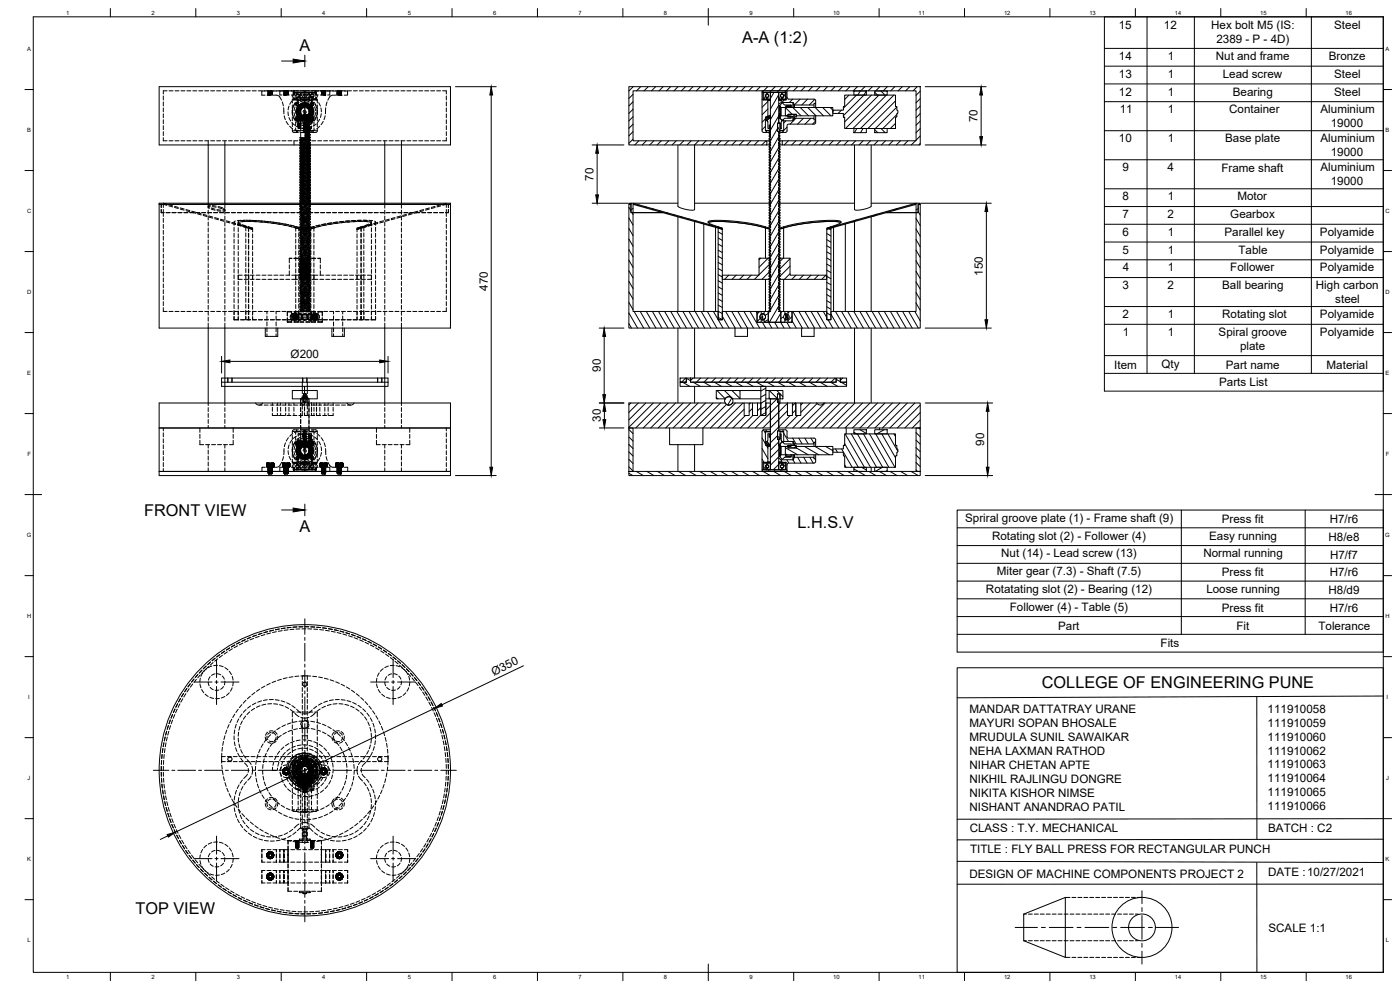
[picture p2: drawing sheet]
<svg xmlns="http://www.w3.org/2000/svg" width="841mm" height="594mm" viewBox="0 0 841 594" stroke-linecap="round" stroke-linejoin="round" font-family="sans-serif">
<defs><g id="words">
<g font-size="9.8">
<text x="446" y="26">A-A (1:2)</text>
<text x="180" y="30">A</text>
<text x="87" y="310">FRONT VIEW</text>
<text x="479" y="317">L.H.S.V</text>
<text x="180" y="320">A</text>
<text x="626" y="413">COLLEGE OF ENGINEERING PUNE</text>
<text x="81" y="549">TOP VIEW</text>
</g>
<g font-size="7">
<text x="672" y="17">15</text>
<text x="699" y="17">12</text>
<text x="728" y="17">Hex bolt M5 (IS:</text>
<text x="802" y="17">Steel</text>
<text x="731" y="26">2389 - P - 4D)</text>
<text x="672" y="36">14</text>
<text x="702" y="36">1</text>
<text x="730" y="36">Nut and frame</text>
<text x="798" y="36">Bronze</text>
<text x="672" y="47">13</text>
<text x="702" y="47">1</text>
<text x="735" y="47">Lead screw</text>
<text x="802" y="47">Steel</text>
<text x="672" y="57">12</text>
<text x="702" y="57">1</text>
<text x="741" y="57">Bearing</text>
<text x="802" y="58">Steel</text>
<text x="673" y="68">11</text>
<text x="702" y="68">1</text>
<text x="738" y="68">Container</text>
<text x="793" y="68">Aluminium</text>
<text x="587" y="73" transform="rotate(-90 587 73)">70</text>
<text x="799" y="76">19000</text>
<text x="672" y="86">10</text>
<text x="702" y="86">1</text>
<text x="736" y="86">Base plate</text>
<text x="793" y="86">Aluminium</text>
<text x="799" y="94">19000</text>
<text x="674" y="103">9</text>
<text x="701" y="103">4</text>
<text x="734" y="103">Frame shaft</text>
<text x="793" y="103">Aluminium</text>
<text x="357" y="108" transform="rotate(-90 357 108)">70</text>
<text x="799" y="111">19000</text>
<text x="674" y="120">8</text>
<text x="702" y="120">1</text>
<text x="743" y="120">Motor</text>
<text x="674" y="131">7</text>
<text x="701" y="131">2</text>
<text x="739" y="131">Gearbox</text>
<text x="674" y="142">6</text>
<text x="702" y="142">1</text>
<text x="736" y="142">Parallel key</text>
<text x="793" y="142">Polyamide</text>
<text x="674" y="152">5</text>
<text x="702" y="152">1</text>
<text x="744" y="152">Table</text>
<text x="793" y="152">Polyamide</text>
<text x="590" y="166" transform="rotate(-90 590 166)">150</text>
<text x="674" y="163">4</text>
<text x="702" y="163">1</text>
<text x="739" y="163">Follower</text>
<text x="793" y="163">Polyamide</text>
<text x="674" y="174">3</text>
<text x="701" y="174">2</text>
<text x="734" y="174">Ball bearing</text>
<text x="791" y="174">High carbon</text>
<text x="293" y="175" transform="rotate(-90 293 175)">470</text>
<text x="802" y="182">steel</text>
<text x="674" y="191">2</text>
<text x="702" y="191">1</text>
<text x="734" y="191">Rotating slot</text>
<text x="793" y="191">Polyamide</text>
<text x="675" y="202">1</text>
<text x="702" y="202">1</text>
<text x="732" y="202">Spiral groove</text>
<text x="793" y="202">Polyamide</text>
<text x="175" y="215">Ø200</text>
<text x="745" y="210">plate</text>
<text x="669" y="221">Item</text>
<text x="698" y="221">Qty</text>
<text x="736" y="221">Part name</text>
<text x="797" y="221">Material</text>
<text x="361" y="223" transform="rotate(-90 361 223)">90</text>
<text x="732" y="232">Parts List</text>
<text x="361" y="253" transform="rotate(-90 361 253)">30</text>
<text x="591" y="268" transform="rotate(-90 591 268)">90</text>
<text x="580" y="314">Spriral groove plate (1) - Frame shaft (9)</text>
<text x="734" y="314">Press fit</text>
<text x="799" y="314">H7/r6</text>
<text x="596" y="324">Rotating slot (2) - Follower (4)</text>
<text x="726" y="324">Easy running</text>
<text x="798" y="325">H8/e8</text>
<text x="601" y="335">Nut (14) - Lead screw (13)</text>
<text x="723" y="335">Normal running</text>
<text x="799" y="336">H7/f7</text>
<text x="599" y="346">Miter gear (7.3) - Shaft (7.5)</text>
<text x="734" y="346">Press fit</text>
<text x="799" y="346">H7/r6</text>
<text x="592" y="356">Rotatating slot (2) - Bearing (12)</text>
<text x="725" y="356">Loose running</text>
<text x="798" y="357">H8/d9</text>
<text x="607" y="367">Follower (4) - Table (5)</text>
<text x="734" y="368">Press fit</text>
<text x="799" y="368">H7/r6</text>
<text x="636" y="378">Part</text>
<text x="743" y="378">Fit</text>
<text x="792" y="378">Tolerance</text>
<text x="697" y="389">Fits</text>
<text x="297" y="406" transform="rotate(-26 297 406)">Ø350</text>
<text x="582" y="428">MANDAR DATTATRAY URANE</text>
<text x="762" y="428">111910058</text>
<text x="582" y="437">MAYURI SOPAN BHOSALE</text>
<text x="762" y="437">111910059</text>
<text x="582" y="445">MRUDULA SUNIL SAWAIKAR</text>
<text x="762" y="445">111910060</text>
<text x="582" y="454">NEHA LAXMAN RATHOD</text>
<text x="762" y="453">111910062</text>
<text x="582" y="462">NIHAR CHETAN APTE</text>
<text x="762" y="462">111910063</text>
<text x="582" y="470">NIKHIL RAJLINGU DONGRE</text>
<text x="762" y="470">111910064</text>
<text x="582" y="479">NIKITA KISHOR NIMSE</text>
<text x="762" y="478">111910065</text>
<text x="582" y="487">NISHANT ANANDRAO PATIL</text>
<text x="762" y="487">111910066</text>
<text x="583" y="500">CLASS : T.Y. MECHANICAL</text>
<text x="762" y="500">BATCH : C2</text>
<text x="583" y="513">TITLE : FLY BALL PRESS FOR RECTANGULAR PUNCH</text>
<text x="582" y="527">DESIGN OF MACHINE COMPONENTS PROJECT 2</text>
<text x="762" y="526">DATE :10/27/2021</text>
<text x="762" y="560">SCALE 1:1</text>
</g>
<g font-size="3.5">
<text x="40" y="9">1</text>
<text x="91" y="9">2</text>
<text x="142" y="9">3</text>
<text x="194" y="9">4</text>
<text x="245" y="9">5</text>
<text x="296" y="9">6</text>
<text x="348" y="9">7</text>
<text x="399" y="9">8</text>
<text x="450" y="9">9</text>
<text x="501" y="9">10</text>
<text x="552" y="9">11</text>
<text x="603" y="9">12</text>
<text x="654" y="9">13</text>
<text x="706" y="9">14</text>
<text x="757" y="9">15</text>
<text x="808" y="9">16</text>
<text x="16" y="31">A</text>
<text x="832" y="31">A</text>
<text x="16" y="79">B</text>
<text x="832" y="79">B</text>
<text x="16" y="128">C</text>
<text x="832" y="128">C</text>
<text x="16" y="177">D</text>
<text x="832" y="177">D</text>
<text x="16" y="225">E</text>
<text x="832" y="225">E</text>
<text x="16" y="274">F</text>
<text x="832" y="274">F</text>
<text x="16" y="323">G</text>
<text x="832" y="323">G</text>
<text x="16" y="371">H</text>
<text x="832" y="371">H</text>
<text x="17" y="420">I</text>
<text x="833" y="420">I</text>
<text x="17" y="469">J</text>
<text x="833" y="469">J</text>
<text x="16" y="517">K</text>
<text x="832" y="517">K</text>
<text x="17" y="566">L</text>
<text x="833" y="566">L</text>
<text x="40" y="588">1</text>
<text x="91" y="588">2</text>
<text x="142" y="588">3</text>
<text x="194" y="588">4</text>
<text x="245" y="588">5</text>
<text x="296" y="588">6</text>
<text x="348" y="588">7</text>
<text x="399" y="588">8</text>
<text x="450" y="588">9</text>
<text x="501" y="588">10</text>
<text x="552" y="588">11</text>
<text x="603" y="588">12</text>
<text x="654" y="588">13</text>
<text x="706" y="588">14</text>
<text x="757" y="588">15</text>
<text x="808" y="588">16</text>
</g>
</g></defs>
<!-- layer: Hidden -->
<g fill="none" stroke="#000" stroke-width=".6">
<path d="M98 58v2M100 55h-2v1M102 55h2M105 55h3M109 55h2M112 55h3M116 55h2M119 55h3M123 55h2M127 55h2M130 55h3M134 55h2"/>
<path d="M137 55h3M141 55h2M144 55h3M148 55h2M152 55h2M155 55h3M159 55h2M159 55h-2v2h2M160 55h3M160 57h3M161 55h3M161 57h2"/>
<path d="M161 55h.1M161 57h.1M161 56h2M161 55v1M161 56v1M161 57h1M161 56l2 1h-2h1M161 55h2M161 57h2h-2h2M162 56l1 1M162 57h-1M162 56h-1h2"/>
<path d="M162 56h2l-2 1M162 56l2 1h-1M162 56h1h-1M162 56h1h-2h1M162 55h3M162 55l1 1h-1h2h-1M162 55h-1h1M162 57h-1h1M163 55h1h-2M163 55l-1 1M163 55h-2h2M163 55h-1"/>
<path d="M163 56h-2M163 55h.1M163 55v1M163 56h.1M163 56v1M163 57h1M163 57h.1M164 55h-3h1M164 55h.1M164 55h-1M164 55h2M164 57h2a3 3 0 0 1 3 3"/>
<path d="M166 55h2M168 55h2M168 55h4h-1M168 55v2h1M171 57h1M171 55h2M171 55h.1M171 56h.1M171 57h.1M171 57h2M171 55v1M171 55l2 1"/>
<path d="M171 56v1M171 56l2 1h-1M171 55h1M171 56h2h-1M171 56l2 1M171 56l2-1h-1h1l-2 1h2h-1M171 56h1M171 57h1h-1M171 55l2 1h-1M172 57h-1M172 56h1h-2h1M172 57h2"/>
<path d="M172 55h-1h1M172 57h-1h1M173 55h-2M173 55h-2h2h-1M173 56h-2M173 57h-2h1M173 55h.1M173 56h.1M173 57h.1M173 55v1M173 55h2M173 56v1"/>
<path d="M174 55h-3M175 55h2M176 57v1M176 59v3M176 60h3M176 58v2M176 55v2M177 55h2M177 59h2M177 56h2M177 56v1M177 58v1"/>
<path d="M177 56h.1M177 55v2h-2M178 58l-2 2M178 56h2zM178 57h3M178 57v1v2M178 56v1M179 56l1 2-1 2-2-1M179 57h-1v1M179 56h-3v1M180 58h-1h-1h3M180 57h-1l-1 1"/>
<path d="M180 60h3M180 59h3M180 56h3M180 55h3M180 58h-1M181 58v3M181 59l-1 1M181 60h2v1M181 56h4zM181 57l-2 1M181 57h-1v1M182 58h-1h-1"/>
<path d="M182 55h2M182 57h2M182 58h2M182 57h3M183 56h-2v1M183 57v3M183 55h3M183 56h3M183 55h-5M183 56h-2M183 55v1M184 57h-1l-1 1"/>
<path d="M184 60h2M184 59h2M184 56h2M184 56h2v6M184 55h2M184 58h-1M185 60h-2v1M185 55h3M186 57h2M186 58h2M186 59v1M186 57h-1l-1 1"/>
<path d="M186 56h2zM186 58h-1M187 55h2v2h2M187 56h3v1M187 58v2l3-1M187 56v1v1M187 59h3M187 56h3M187 55h3M187 57l-1 1h2M188 58h-1M188 56l1 2h-1"/>
<path d="M188 58v2M188 57h-1v1M189 58h-1h-1M189 55h2M189 59l2 2M189 56l1 1M190 58v1M190 55v2M190 58v2h-3M191 57v1M191 59v3M191 55h2"/>
<path d="M192 57h2M192 55h3M193 55h.1M193 56h.1M193 57h.1M193 56v1M193 55h2M193 55v1M193 56h2M193 57h3h-2M194 56h1M194 55h1"/>
<path d="M194 55h1h-2h1M194 57h2h-1M194 55h2h-1M194 55h-1l2 1h-2h1M194 57h2M194 56h-1h3h-2M195 55h-2l2 1M195 57h-1M195 55l-2 1h1M195 56h-2h1M195 57h1h-2h1M195 56h1h-2"/>
<path d="M195 57h.1M195 56l-1 1M195 55h-1M195 56l-2 1h1M195 55h.1M195 56h.1M195 55h1M195 56h1M195 56l1 1M195 57h1M196 55l-3 1M196 57h-3"/>
<path d="M196 55l-1 1M196 57h-1M196 56h-1M196 55h-1M196 55h-3M196 55h.1M196 56h.1M196 57h.1M196 55h-2h4v2h-1M196 55h3M198 55h2M200 55h2"/>
<path d="M202 55h2M202 57h-2a3 3 0 0 0-3 3M203 55h.1M203 57h.1M203 55h2M203 56h.1M203 56h2h-2M203 55h2h-1M203 55v1M203 56v1M203 57h2h-2M203 56h2"/>
<path d="M203 57h3M203 55h3M203 55h2h-2M203 55l1 1M203 55h1M204 57h1h-1M204 55h1h-1M204 55l-1 1h1h-1M204 56h-1h2h-1M204 57h1M204 56h-1h1M204 56l-1 1"/>
<path d="M204 56h-1l1 1M204 57h1h-2M204 56h1h-2M205 56l-2 1M205 57h-2M205 55h-2M205 57h-1M205 55v1M205 56h.1M205 57h.1M205 55h.1M205 56v1"/>
<path d="M205 56h-2M205 55h3M207 55h2v2h-2M209 55h2M212 55h3M216 55h2M219 55h3M223 55h2M227 55h2M230 55h3M234 55h2M237 55h3"/>
<path d="M241 55h2M244 55h3M248 55h2M252 55h2M255 55h3M259 55h2M262 55h3M266 55h2v1M268 58v2M98 61v3M98 65v2M98 68v3"/>
<path d="M98 72v2M98 76v2M98 79v2M170 61v3M170 65l1 3M171 70v2M172 73l1 2M173 67v2M174 64l-1 2M174 71l1 2M174 76l2 1M175 61l-1 2"/>
<path d="M175 74l2 1M176 77v2a2.7 2.7 0 0 0 3 1M176 63v2M176 67v2M176 70v3M176 74v2M176 68h.1M176 66v2M176 69l1 3M177 78l2 1M177 63l-1 2M178 77v2"/>
<path d="M178 73v3M178 71a.9 .9 0 0 1 1 0 .9 .9 0 0 1 0 1 .9 .9 0 0 1-1 0M178 62v1l1 1M178 62a.9 .9 0 0 1 1 0 .9 .9 0 0 1 0 1 .9 .9 0 0 1-1 0M178 66v2M178 72l2 2M178 72h.1M178 71v1M178 62v1M178 76l2 1M178 69l2 2M178 79v1"/>
<path d="M178 62a.8 .8 0 0 1 1 0 .8 .8 0 0 1-1 1 .8 .8 0 0 1 0-1M178 71a.8 .8 0 0 1 1 0 .8 .8 0 0 1-1 1 .8 .8 0 0 1 0-1M178 72h1M178 72l1 1M178 67h2M178 66h2M179 73l-1-1 1 1-1-1 1 1v-1l1 1 1-1 1 1 1-1v1M179 73h.1M179 70h1M179 70h-1v2M179 71h-1M179 62l-1 1"/>
<path d="M179 69l1 2M179 71v1M179 62v1M179 65l1 1v1M179 60v6h1M179 64h1v-1h1l1-1v1l1-1 1 1 1-1v1h1v1h2l-1 1h1v2v1l-1 1v1l-1 1h-1v1h-1h-1h-1h-1v-1h-1v-1h-1v-1h-1l1-1-1-1 1-1h-1l1-1zM179 71h-1v1M179 62h-1v1M179 67h.1M179 67v3M179 67h1M179 76v1h2"/>
<path d="M179 73h2M179 74v2M179 77h2M179 76h.1M179 75h1l-1 1M179 75h1v-1v2v-2v1M179 76v-2v2M179 76v-1v1M179 73v1M179 74h.1M179 75h1M179 76h1"/>
<path d="M179 75h.1M179 66v1M179 66h1v1M179 75v1M179 63v-1h-1v1h1M179 72v-1h-1v1h1M179 74h2v2M179 76h2M179 72h1M179 67v-1v1M179 72h.1M179 67l1 3"/>
<path d="M179 67l2 1M179 74h1M179 67l1 1M179 75l1-1v2M179 66h1M180 76v-2v2M180 63l-2 2M180 64l1 1M180 68h.1M180 66l-1 2M180 66l-1 1M180 74h.1"/>
<path d="M180 70h.1M180 70l-2 2M180 69l1 1M180 66v1M180 66v2M180 66h.1M180 67h.1M180 70v1M180 75v1M180 70v1v-1M180 76h.1M180 67v1"/>
<path d="M180 74v2M180 60l-2 2M180 75v1v-1M180 67l1 2v5M180 67v-1v1M180 70l1 1v-1M180 67l-2 1M180 79l2 1M180 68h-2M180 74h1M180 71l-1 2M180 71h1"/>
<path d="M180 63l-1 2M180 69h.1M180 74v2zM180 68l-1 1 1-1M180 60h6M180 71l-1 2-1-1v-1M180 66h1l-1 1M180 65l3-1h2l2 3-1 2-3 1h-2l-1-3zM180 65h.1M180 66h1M180 66l-1-1 2 1v2M181 69h-2"/>
<path d="M181 72h.1M181 62a6 6 0 0 1 5 0M181 72l2 1M181 70v1v-1M181 66l-1 1M181 70l-2 2M181 66l-1 1v-1v2v-1M181 66h.1M181 77h5M181 71h2M181 76l-1 1M181 74v2"/>
<path d="M181 67l1 2M181 62v2M181 76v3M181 80v3M181 76h-1M181 66v2M181 63l1 1-1-1M181 71l1-1-1 1M181 71l-1 2M181 69l-1 1M181 74h4M181 70h.1"/>
<path d="M181 65l-1-1 1 1M181 69l-1 2M181 63l1 1M181 64h.1M181 72h4M181 62h2v1l2 1M181 77h3M181 70l1 1v-1M181 70v2M181 64l-1 2M181 71v2M182 69l2 1"/>
<path d="M182 70h.1M182 70l-1 1M182 77h2M182 73h2M182 72h.1M182 64h.1M182 63l-2 1-1 2M182 67l1 1M182 70v2M182 71v2M182 74h2M182 74v3"/>
<path d="M182 70h2zM182 69h2M182 74h1zM182 77v2M182 74v5M182 70l1 1v-1M182 74h2v3v-3M182 70h2M182 79h2M183 62v2M183 67h1M183 65h-2"/>
<path d="M183 70v2h-1M183 75v2v-2v2v-2h1v2M183 64h.1M183 70h.1M183 64h1h-1M183 79v1h3M183 71v8M183 61v1h2M183 70v1M183 70h2M183 65l-2 1h-1M183 79v1h-3"/>
<path d="M183 61v2M183 70h-2h3M183 63l-2 1M183 63v3M183 67v3M183 73l1-1v1l1-1 1 1 2-1v1v-1v1M183 73l2 1v-1h1l-1 1M183 71h2M183 73l2-1v1h-2M183 75v3M183 73v1M183 80v1"/>
<path d="M183 80h2v-1l1 1h-1M183 79h2zM183 77l2 1M183 69h.1M183 72v1M183 63l3 1M183 70l1 2M183 70h1M184 66h-2v1M184 62l-1 2M184 71h2M184 74l2 1h-3h2h1h-1"/>
<path d="M184 74h2h-1M184 77l2 1h-3M184 77h2h-1M184 71h2l-3 1 2-1M184 79h2M184 76h2l-3 1M184 73h2l-3 1M184 80h2h-1M184 78l2 1h-1M184 75l2 1-1-1M184 72h2h-1M184 74v2"/>
<path d="M184 70v2M184 70v1l1-1M184 74l-1 1h2M184 77l-1 1h2M184 77h1v1h-2v1M184 76h-1M184 74h1v1M184 77v2zM184 70h-2v-1h2v1M184 71v2M184 64h.1M184 67v1h-1"/>
<path d="M184 62v2M184 65l1 1M184 65h.1M184 75v2M184 70h.1M184 70l1 1M184 65l2 2M184 64v1M185 70h.1M185 71h-3M185 70h1l-1 1M185 70h-2"/>
<path d="M185 71l1 1h-1M185 71v1h-2M185 78h1l-1 1M185 70h-2h2M185 69h-2M185 70l1 1M185 71h-2M185 71l1 2M185 70v1v-1M185 70l1 2M185 64h.1M185 69h1h-3"/>
<path d="M185 69l1 1M185 63l-1 1M185 69l1 2M185 71h1l-2-1v2M185 72h1l-3 1M185 75h1l-3 1h2h-1M185 77h1h-3M185 74h1h-3l2 1M185 79l1-1-3 1M185 69h.1M185 74h1l-1 1M185 71h1h-1h-2"/>
<path d="M185 75l1 1-3 1h2v-1l1 1h-1M185 77h1l-1 1M185 79h1l-3 1M185 72l1 1h-3M185 72h1M185 68l-2 2M185 69l2 1M185 71l2 2M185 70h1M185 69v1v-1M185 65l1 2M186 73h1"/>
<path d="M186 77h1M186 69l-3 1h4M186 63l-1 1h-3v-2v2M186 70h.1M186 75v2h1M186 63v2M186 66v3M186 77h.1M186 69h.1M186 70l-1 1 1-1M186 70l1 2M186 72l-3 1"/>
<path d="M186 70v4M186 78v1M186 80h.1M186 69h1M186 67l-1 2M186 65h.1M186 71l1 2M186 79l-3 1M186 79l-2 1M186 63l2 2M186 70l-1 1M186 64l1 2"/>
<path d="M186 71l2 2M186 71h.1M186 68h2M186 67l2 1M186 70v1v-1M186 64l-1 1M186 70l2 2M186 65l1 2M186 66h.1M186 68h.1M186 60l2 2M186 70h1"/>
<path d="M186 70v1M186 71v1M186 73h.1M186 74v1M186 76v1M186 78h.1M186 79v1M187 67h.1M187 70h.1M187 70l1 2M187 63l1 2M187 64l-2 1"/>
<path d="M187 62a.9 .9 0 0 1 1 0 .9 .9 0 0 1 0 1 .9 .9 0 0 1-1 0M187 71v1l1 1M187 71a.9 .9 0 0 1 1 0 .9 .9 0 0 1 0 1 .9 .9 0 0 1-1 0M187 62v1l1 1M187 72h.1M187 68l-1 2M187 71v1M187 62v1M187 76l-2 1M187 73v1M187 76v1M187 62a.8 .8 0 0 1 1 0 .8 .8 0 0 1-1 1 .8 .8 0 0 1 0-1"/>
<path d="M187 71a.8 .8 0 0 1 1 0 .8 .8 0 0 1-1 1 .8 .8 0 0 1 0-1M187 65l-1 1M187 70h1M187 70h2v2M187 60v3M187 69l-1-1-1 2M188 69l-2 2M188 71h-1M188 62l-1 1M188 73h-1M188 71v1M188 62v1"/>
<path d="M188 72h.1M188 66h-2M188 72v1M188 67h-2M188 66v2M188 71h-1v1M188 62h-1v1M188 69l-1 2M188 79v1M188 63v-1h-1v1h1M188 72v-1h-1v1h1M188 72l-2 2"/>
<path d="M189 77l-1 2M189 73v3M189 63l1 2M189 78l-2 1M190 74l-2 2M190 69l-1 3M190 66v2M191 77v2a2.7 2.7 0 0 1-4 1M191 63v2M191 67v2M191 70v3M191 74v2"/>
<path d="M191 68h.1M191 62l1 2M192 72l-1 2M192 76l-2 1M193 65v2M193 68l-1 3M194 73l-1 2M195 70v2M196 65l-1 3M196 61v3M268 61v3M268 65v2"/>
<path d="M268 68v3M268 72v2M268 76v2M268 79v2M98 83v2h2M102 85h2M105 85h3M109 85h2M112 85h3M116 85h2M119 85h3M123 85h2"/>
<path d="M125 85v2M127 85h2M130 85h3M134 85h2M135 85v2M137 85h3M141 85h2M144 85h3M148 85h2M152 85h2M155 85h3M159 85h2"/>
<path d="M162 85h3M166 85h2M169 85h3M173 85h2M179 85h-2v2M180 85h3M180 83h4M180 84h.1M180 85v1M180 87h.1M180 83h.1M180 84h2"/>
<path d="M181 83v1M181 85h.1M181 84l-1 1h2M181 87l2 1M181 97h2M181 94h2M181 91h2M181 98l2 1M181 95l2 1M181 92l2 1M181 89h2M181 95h3"/>
<path d="M181 92h3M181 88h3M181 97l2 1M181 94l2 1M181 91l2 1M181 88h2M181 90h3M181 93h3M181 96h3M181 96h2M181 93h2M181 89l2 1"/>
<path d="M181 99l2 1M181 98h.1M181 99v1M181 94v1M181 91h.1M181 88h.1M181 96h.1M181 93h.1M181 90h.1M181 99h.1M181 86l2 1h2M181 83l2 1"/>
<path d="M181 98h3M181 99l3 1M181 83l1 1M181 98l1 1M181 99v1h1M182 85l2 1M182 83h1M182 86h2M182 87h2M182 85l-2 1 1 1M182 89h3M182 92l3 1"/>
<path d="M182 95l3 1M182 86h3h1l-1 1M182 87l3 1M182 90l3 1M182 94h3M182 97h3M182 85h-2l1 1M183 84l2 1v-1l1 1h-1M183 83h-2v1M183 83h.1M183 86l-2 1v-1M183 87h-1"/>
<path d="M183 85h3M183 84l-2 1M183 83h-1M183 82l3 1h-1M183 82h2v1h-2M183 81v1M183 84h2v3M183 84h-2M183 81h2M184 99l2 1M184 85h2M184 82l2 1h-3"/>
<path d="M184 82h2h-1M184 83h-1M184 81h2h-3M184 83h1M184 95h1M184 92h1M184 89h1M184 97h1M184 94h1M184 90l1 1M184 88h2M184 98l2 1h-1h1"/>
<path d="M184 100h2l-1 1h1M184 83l2 1M184 98h2M184 94l2 1M184 91l2 1M184 99h2M184 96h2M184 93h2M184 90h2M184 84l2 1M184 87h1M185 84h-2"/>
<path d="M185 89l1 1M185 93h1M185 96h1M185 89h1M185 92l1 1M185 95l1 1M185 88h1M185 91l1 1M185 94l1 1M185 97l1 1M185 87l1 1M185 91h1"/>
<path d="M185 94h1M185 85l-3 1M185 97h1M185 81v1l-2-1M185 81h1l-1 1M185 84h.1M185 87v1M185 89h.1M185 91h.1M185 92v1M185 94h.1M185 95v1"/>
<path d="M185 97h.1M185 84h-1M185 87h.1M185 85h.1M185 81h-2M185 98l1 1M185 92h1M185 100h1M185 93l1 1M185 90l1 1M185 86v1M185 83h1l-4 1"/>
<path d="M185 80h1h-3M185 82h1h-3M185 86l1 1M185 83l1 1M185 85h1M185 90h1M185 98h1M185 87h1M185 83l1 1h-1M185 85h1l-2 1M185 80l1 1h-1v-1l-2 1M185 82h1l-2 1"/>
<path d="M185 85h-2l2 1M185 84l-2 1M186 81v1M186 83v1M186 85h.1M186 86v1M186 99h.1M186 86l-1 1M186 85h-1M186 86h-2M186 85v1l-2 1M186 81h.1"/>
<path d="M186 82v1M186 87h.1M187 85h3M191 85h2M194 85h3M198 85h2M202 85h2M205 85h3M209 85h2M212 85h3M216 85h2M219 85h3"/>
<path d="M223 85h2M227 85h2M230 85h3M231 85v2M234 85h2M237 85h3M241 85h2M241 85v2M244 85h3M248 85h2M252 85h2M255 85h3"/>
<path d="M259 85h2M262 85h3M268 83v2h-2M181 119l2 1M181 116h2M181 113h2M181 110h2M181 106l2 1M181 103l2 1M181 100h2M181 118h2M181 114l2 1"/>
<path d="M181 111l2 1M181 108h2M181 105h2M181 102h2M181 120h2M181 116l2 1M181 113l2 1M181 110l2 1M181 107l2 1M181 104h2M181 101h2M181 118l2 1"/>
<path d="M181 115l2 1M181 112h2M181 108l2 1M181 105l2 1M181 101h.1M181 103h.1M181 104h.1M181 106h.1M181 107h.1M181 109h.1M181 110v1M181 112h.1"/>
<path d="M181 114h.1M181 115h.1M181 117h.1M181 118v1M181 120h.1M181 113v1M181 110h.1M181 118h.1M181 105v1M181 107l3 1M181 104h3M181 101h3"/>
<path d="M181 109h3M181 106h3M181 102l3 1M181 107v1h1M181 104l1 1M181 101l1 1M181 109l1 1M181 106h1M181 102v1h1M181 102l2 1M184 118l2 1M184 115h2"/>
<path d="M184 111l2 1M184 108l2 1M184 105l2 1M184 119l2 1M184 116l2 1M184 113l2 1M184 110l2 1M184 107h2M184 100l2 1M184 117h-3l1 1M184 114h-3h1M184 111h-3h1"/>
<path d="M184 119l-3-1 1 1M184 115h-3l1 1M184 112h-3l1 1M184 102h2h-1l1 1-2-1M184 117l2 1h-1M184 114l2 1h-1M184 111l2 1h-1M184 108h2l-1 1h1M184 105h2l-1 1h1M184 103l2 1h-1h1h-2M184 119h2l-1 1M184 116h2l-1 1"/>
<path d="M184 113h2l-1 1M184 109l2 1h-1M184 106l2 1h-1h1M184 120h2M184 117h2M184 104h2M184 101h2M184 112h2M184 109h2M184 102l2 1M185 117l1 1M185 114l1 1"/>
<path d="M185 111h1M185 108h1M185 105h1M185 101l1 1M185 119h1M185 116h1M185 112l1 1M185 109l1 1M185 106l1 1M185 103h1M185 118h1M185 115h1"/>
<path d="M185 112h1M185 120h1M185 117h1M185 113l1 1M185 110h1M186 101h.1M186 102h.1M186 104h.1M186 105h.1M186 107h.1M186 108v1M186 110h.1"/>
<path d="M186 112h.1M186 113h.1M186 115h.1M186 116v1M186 118h.1M186 120h.1M97 126v2h2M97 123v2M98 126v4M98 131v3M98 135v2M98 138v3"/>
<path d="M98 122l2 1M100 128h2M100 123h-2v2M101 124h3M101 123l3 1M103 128h3M105 125h2M105 124l2 1M107 128h2M108 126h3M108 125l3 1M110 128h3"/>
<path d="M112 127h2M112 126l2 1M114 128h2M115 128h2M115 127h2M118 128h2M119 128l2 1M119 128h2M121 128h3M122 129l2 1M122 129h2M125 128h2"/>
<path d="M125 122v3M125 126v3M125 130v2M125 133v3M125 137v2M125 130l3 1M125 130h3M126 124h-1l1 1M126 123l-1 1h1M127 125l2 1M127 126h2M127 124h3"/>
<path d="M128 124h2M128 128h3M129 131l2 1M129 131h2M130 126h3M130 127h3M131 125h2M131 124l3 1M132 128h2M132 132l3 1M132 132h3M134 126l1 1h-1"/>
<path d="M134 125l1 1h-1M135 122v3M135 126v3M135 130v2M135 133v3M135 137v2M135 128h3M136 133l2 1M136 133h2M139 128h2M139 134l3 1M141 133v2"/>
<path d="M141 137v2M141 133l1 1h-3M143 135l2 1M143 128h2M143 135h2M143 133v3M143 137v2M143 133v1h2M143 134l2 1M144 133l-1 1 1 1M145 135l2 1M145 132l-2 1"/>
<path d="M146 135l2 1M146 136h2M146 136l2 1M146 132h3M146 128h3M147 132l-2 1M147 133h-2M148 133h-3M148 137h1M148 132h2M148 133h2M148 137l4 1"/>
<path d="M149 136l3 1M149 137l3 1M149 133h2M149 137v2M150 137l2 1M150 136l2 1M150 132h2M150 128h2M152 132h2M152 133h2M152 137v2M153 133h2"/>
<path d="M153 132l3 1M153 128h3M155 133h3M156 133h3M157 133h2M157 128h2M159 133h2M159 134h2M160 134h2M160 133h3M160 128h3M162 133l3 1"/>
<path d="M162 134h3M163 134h3M164 133l2 1M164 128h2M166 134h2M166 134l2 1M167 135h2M167 134h3M168 128h2M169 134l3 1M169 135h3M170 135l3 1"/>
<path d="M171 135h2M171 128h3M173 135l2 1M173 136h2M174 136h2M174 135l3 1M175 128h2M176 136l3 1M176 137h2M177 137l3 1M178 136l3 1 2-1M178 128h3"/>
<path d="M180 137l2 1h-2l1 1M180 124h.1M180 125v1M180 127h.1M180 128v1M180 130h.1M180 131v1M180 133v1M180 135h.1M180 136v1M180 138h.1M180 139v1"/>
<path d="M180 130l2-1-1 1h1M180 126h2M180 127h3M180 134h3M180 131h3M180 133l3 1M181 129h2M181 124v1h-1l2 1M181 137l3 1M181 129v1M181 126h.1M181 128h.1"/>
<path d="M181 134h.1M181 123h.1M181 139h.1M181 136h.1M181 131h.1M181 137h4M181 127h-1l2 1M181 121h2M181 129l2 1M181 122h-1v1M181 136h2M181 135h2"/>
<path d="M181 137v1h2M181 121l1 1M181 122h.1M181 124v1M181 126v1M181 135v1M181 127l2 1M181 125l2 1M181 131l2 1M181 132l2 1M181 140h-1h1M181 139h-1l1 1"/>
<path d="M181 122h-1l1 1M181 134l3 1M181 130l3 1M181 134v1h2M181 137h3M181 124l2 1M181 138v1h1M181 123l-1 1h2M181 121v1h1M181 122v-1l2 1M181 137v1M181 132h4"/>
<path d="M182 132l4 1v-1M182 129h-1l1 1M182 124h-2h1M182 137l2 1M182 137l-2 1h1M182 133h1M182 133l2 1M182 132h-2l1 1M182 139h2M182 138l2 1M182 135h-1l1 1M182 128h2"/>
<path d="M182 124h2M182 125h2M182 125l-1 1h1M182 123h2M182 131l-2 1M182 136l-2 1M182 136h-2M182 137h3M182 123l3 1M182 127l3 1M182 139h-1l1 1M183 123l2 1"/>
<path d="M183 138l2-1 1 1M183 135h-3M183 134h-3M183 140h2M183 126h-2v1M183 122l-2 1M183 128l-3 1M183 130l2 1M183 135l-2 1M183 124l2 1M183 128h2M183 139l-2 1"/>
<path d="M183 127h2M183 128h-2M183 123h-2M183 133h-2M183 132l-2 1M183 130h-2M183 136l3 1M183 126h-2M183 122l3 1M183 127h3M183 133h2M183 133h-1"/>
<path d="M183 133h3M183 132l3 1M184 130h2v1M184 133h-1M184 121l2 1M184 130l-3 1M184 123h2M184 120h-3l1 1M184 139l2 1M184 125l2 1v1M184 135l2 1M184 125h-3"/>
<path d="M184 128h2M184 140h-2M184 131l2 1M184 135h2M184 134h2M184 129l2 1M184 130h-2M184 127l-2 1M184 124l-2 1M184 126h2l-1 1M184 128l2 1h-1M184 126l-2 1"/>
<path d="M184 121h2l-1 1M184 123h-2M184 139h2l-1 1M184 130l2 1M184 137h-2M184 136l2 1M184 136h2M185 124h-3M185 129l1 1h-1M185 122l1 1M185 132h1l-1 1M185 131l-3 1"/>
<path d="M185 135h1l-1 1M185 137h-3M185 139h-3M185 138l-3 1M185 120l1 1M185 133l-2 1M185 131h1v1M185 123l-2 1M185 138h1v1M185 128h-2M185 123h-2M185 138l1 1h-2"/>
<path d="M185 131h1M185 125h1M185 129l1 1M185 123h1M185 137l1 1M185 134h1M185 139h1M185 136h1M185 121l1 1M185 137h-2M185 122h-1M185 134l1 1h-2"/>
<path d="M185 132l-4 1v-1M185 131h-2M185 134l-2 1M185 122h1v1M185 140h1h-1M185 139h1l-1 1M185 125h1l-2 1M185 138h-2M186 125v1h-1h-2M186 125h-3M186 128h2M186 123v1h-1"/>
<path d="M186 138h-5M186 130l-3 1M186 138h-2M186 128l-3 1-2-1M186 121h.1M186 124v1M186 128h.1M186 129v1M186 134h.1M186 135v1M186 137v1M186 139h.1"/>
<path d="M186 136h-3M186 132l-3 1M186 135h-3M186 129h-3M186 124l-1 1M186 137l-3 1M186 128h-1h1M186 126h-1h1M186 139h-1M186 136h-1M186 131h-1M186 134h-1"/>
<path d="M186 132l-1 1h1M186 129h-1M186 123h-1M186 134h-2M186 133l-2 1M186 125l-2 1M186 127h-2M186 127l-2 1M186 128v1l-2 1M186 124h.1M186 125v1M186 131v1"/>
<path d="M186 133v1M186 135h.1M186 136v1M186 138h.1M186 139v1M188 136l-2 1M189 136l-3 1M189 137h-2M189 128h2M190 137h-3M192 135l-2 1M192 136h-2"/>
<path d="M193 128h2M193 136h-2M195 134l-2 1M196 134l-2 1M196 135l-2 1M196 128h3M197 135h-3M199 134h-2M199 135h-2M200 128h2M200 134l-2 1M203 133l-3 1"/>
<path d="M203 133l-2 1M203 134h-2M203 128h3M204 134h-2M206 133h-2M207 133h-3M207 134h-3M207 128h2M207 134h-2M210 133h-3M210 133h-2M211 128h2"/>
<path d="M211 133h-2M213 132l-2 1M214 132l-3 1M214 133h-3M214 128h2M214 137v2M214 138l3-1v2M215 133h-3M217 137l-3 1M217 136l-3 1M217 132h-3M217 132h-2"/>
<path d="M217 133h-2M218 128h2M218 132h2M218 136l-4 1M218 137l-4 1M218 133h-2M218 132h3M218 133h3M219 133h3M220 136l-3 1M220 136l-2 1M220 136h-2"/>
<path d="M221 136h-3M221 128h3M221 135h-2M221 135l-2 1M222 132l2 1M222 133h1v1M222 133l1 1v1M223 134l-1 1M223 133v3M223 137v2M223 135l-2 1M224 135l-3 1"/>
<path d="M224 135h-3M225 128h2M225 133l1 1h-2M226 133v2M226 137v2M227 134l-2 1M227 134h-2M228 128h3M230 133l-2 1M230 133h-2M231 122v3M231 126v3"/>
<path d="M231 130v2M231 133v3M231 137v2M232 128h2M234 132l-2 1M234 132h-2M236 128h2M237 131l-2 1M237 131h-2M239 128h2M241 130l-3 1M241 130h-3"/>
<path d="M241 122v3M241 126v3M241 130v2M241 133v3M241 137v2M243 128h2M244 129l-2 1M244 129h-2M246 128h3M248 128l-3 1M248 128h-3M250 128h2"/>
<path d="M251 128h-2M251 127h-2M253 128h3M254 127h-2M254 126l-2 1M257 128h2M258 126h-2M258 125l-2 1M260 128h3M261 125h-2M261 124l-2 1M264 128h2"/>
<path d="M265 124h-2M265 123l-2 1M266 123h2v2M268 126v4M268 131v3M268 135v2M268 138v3M268 122l-2 1M269 126v2h-1M269 123v2M98 142v2M98 145v3"/>
<path d="M98 149v2M98 153v2M98 156v3M98 160v2M125 141v2M125 144v2M125 148v2M125 151v3M125 155v2M125 158v3M135 141v2M135 144v2"/>
<path d="M135 148v2M135 151v3M135 155v2M135 158v3M141 140v2M141 144v2M141 147v3M141 151v2M141 154v3M141 158v2M143 140v3M143 144v2"/>
<path d="M143 148v2M143 151v3M143 155v2M143 158v3M149 140v3M149 144v2M149 147v3M149 151v2M149 154v3M149 158v2M152 140v3M152 144v2"/>
<path d="M152 148v2M152 151v3M152 155v2M152 158v3M174 159v2M175 155h-1v3M177 155h2M180 155h.1M180 155v1M180 157h.1M180 158v1M180 141v1"/>
<path d="M180 143h.1M180 144v1M180 146h.1M180 149v1M180 151h.1M180 152v1M180 154h.1M180 143l2 1M180 155l3 1M180 142l2 1M180 154l2 1M180 145h3"/>
<path d="M180 154h2M180 144l3 1 2-1M180 157h3h-2M180 158h1h-1h3M180 159l1 1M180 156h1l-1 1M181 156v1l2-1M181 159v1M181 153h.1M181 147h.1M181 140v1M181 151v1"/>
<path d="M181 158h.1M181 155h.1M181 148h.1M181 145h.1M181 156v1h2M181 141l-1 1h2M181 157l2 1M181 141h-1l2 1M181 156h2M181 152l-1 1h2h2M181 147h2M181 152h-1l2 1"/>
<path d="M181 146l2 1M181 160h-1l1 1M181 142h.1M181 143v1M181 145v1M181 148v1M181 150h.1M181 156v1M181 156l2 1M181 142l2 1M181 149h2M181 145l2 1"/>
<path d="M181 141l2 1M181 153l2 1M181 159l3 1M181 159h3M181 160h-1M181 157l3 1M181 155l-1 1 3 1-3-1M181 160l2 1M181 160h3l-3 1M181 148l3 1M181 150h-1l1 1M181 148h3"/>
<path d="M181 160h3M181 158h-1l1 1M181 156h.1M181 155l3 1M181 160h.1M181 144h.1M182 149h2M182 145l-1 1h1M182 149l-1 1h1h3M182 144l2 1 2-1M182 159h2M182 150h2"/>
<path d="M182 149h-2l1 1M182 149l2 1M182 148l-2 1h1M182 160h-2h1M182 156l-2 1M182 158l-2 1M182 142h-1l1 1M182 152h2M182 148h2M182 146l-1 1h1M182 158h-1v1M182 141h2"/>
<path d="M182 153h-1l1 1M182 157h3M182 156l4 1M182 152h3M182 147h-2v1l2-1M182 151l3 1M182 158h-2v1l2-1M182 141h3M182 140h3M182 155l3 1M183 155h-3v1M183 151h2"/>
<path d="M183 143h-2v1v-1M183 159l2 1M183 144l2 1M183 150l-3 1 1 1M183 160l2 1h-2M183 154h-2v1M183 146h-3M183 145l-3 1M183 153l2 1M183 153h2M183 158l2 1M183 142l2 1"/>
<path d="M183 142h3M183 154l2 1M183 147l2 1h-2M183 158h-2h2h2h-2M183 146l-2 1M183 143l2 1M183 151h-2v1l2 1 3-1v-1h-3M183 144h-2M183 143l-2 1M183 155l3 1M183 154l3 1M183 155l-2 1"/>
<path d="M183 144h3M183 154l-2 1M183 143l3 1M183 157l3 1M184 146l2 1M184 147l-3 1M184 159l-3 1M184 154l-3 1M184 155h2M184 158l-3 1M184 142l-3 1M184 156l2 1-1-1"/>
<path d="M184 142h-3M184 153l-2 1M184 146h2M184 145l2 1M184 154h2l-1 1M184 158l2 1v-1M184 157h-2M184 155l1 1h-2M184 150h2l-1 1M184 144l-2 1M184 143h2l-1 1 1-1M184 151h-2"/>
<path d="M184 159h1v1h1M184 159h-2h-1l1 1M184 155l-2 1M184 158l2 1v-1h-2h1v1M184 141h-2M184 152h-2M184 147h2v1l-2-1M184 151l-2 1M184 159h-2M184 153h2l-1 1M185 146l1 1h-1M185 148h-3"/>
<path d="M185 142h1l-1 1M185 152h-3M185 159h-3M185 158h1v1M185 149l-3 1M185 149h1l-1 1h1M185 148l1 1M185 156l1 1h-2l2 1h-1M185 157l-2 1M185 158h1h-2M185 158h1M185 160h1"/>
<path d="M185 149l1 1h-2M185 149h-2M185 153h1M185 147h1M185 144h1M185 140l1 1M185 155h1M185 142h1M185 155l-2 1M185 156l-5-1 1 1M185 159l-2 1 2-1M185 160h-2"/>
<path d="M185 160h1l-1 1M185 148l-2 1M185 151h1v1M185 150l1 1M185 160h1l-2 1M185 159h-2M185 141l-2 1M185 153h1l-2 1M185 157l-4 1M186 149h-2M186 145l-3 1M186 142l-2 1"/>
<path d="M186 156l-3 1M186 140v1M186 142h.1M186 143v1M186 145v1M186 148v1M186 150h.1M186 153h.1M186 156v1M186 159v1M186 147h-3M186 146l-3 1"/>
<path d="M186 159l-1 1M186 156h-1l1 1M186 152v1h-1M186 152l-1 1M186 157l-2 1M186 141v1h-1M186 141l-1 1M186 145h-1l1 1h-2M186 158h-1h1M186 155h-1M186 151l-1 1h1M186 148h-1l1 1"/>
<path d="M186 145h-1M186 156h-1M186 153h-1M186 147h-1M186 140l-1 1M186 156l-2 1M186 145h-2M186 157h-2h2M186 154l-1 1M186 154h-1M186 155v1M186 155l-2 1"/>
<path d="M186 143l-2 1M186 141v1M186 143h.1M186 144v1M186 146h.1M186 149v1M186 151h.1M186 152v1M186 154h.1M186 157h.1M187 155h-3l1 1h-4l1 1-1 1h1M187 155h3"/>
<path d="M191 155h1v3M192 159v2M214 140v3M214 144v2M214 148v2M214 151v3M214 155v2M214 158v3M217 140v3M217 144v2M217 147v3M217 151v2"/>
<path d="M217 154v3M217 158v2M223 140v3M223 144v2M223 148v2M223 151v3M223 155v2M223 158v3M226 140v2M226 144v2M226 147v3M226 151v2"/>
<path d="M226 154v3M226 158v2M231 141v2M231 144v2M231 148v2M231 151v3M231 155v2M231 158v3M241 141v2M241 144v2M241 148v2M241 151v3"/>
<path d="M241 155v2M241 158v3M268 142v2M268 145v3M268 149v2M268 153v2M268 156v3M268 160v2M98 163v3M98 167v2M98 171v2M98 174v2"/>
<path d="M98 178v2M125 162v2M125 166v2M125 169v2M125 173v2M125 176v3M125 180v2M135 162v2M135 166v2M135 169v2M135 173v2M135 176v3"/>
<path d="M135 180v2M141 162v2M141 165v2M141 169v2M141 172v3M141 176v2M141 179v3M143 162v2M143 169v2M143 173v2M143 176v3M143 180v2"/>
<path d="M145 165h-2v3h2M147 165h2M147 168h2M149 162v2M149 165v3M149 169v2M149 172v3M149 176v2M149 179v3M150 165h3M150 168h3M152 162v2"/>
<path d="M152 165v3M152 169v2M152 173v2M152 176v3M152 180v2M154 165h2M154 168h2M157 165h3M157 168h3M161 165h2M161 168h2M165 165h2"/>
<path d="M165 168h2M168 165h2M168 168h2M172 165h2M172 168h2M174 163v2M175 165h4M175 168h4M180 166v1l2 1-1-1M180 164v-1l2 1M180 165v1h2l-2-1M180 160v1"/>
<path d="M180 162h.1M180 168h3M180 165h3M180 163v1M180 166v1M180 168v1M180 171v1M180 173h.1M180 174v1M180 176v1M180 179v1M180 167l2 1"/>
<path d="M180 167h2M180 165l3 1M180 161l2-1-2 1h1M180 163h1M180 161h1M180 167h1M181 176l-1 1h2M181 179l2 1M181 172l-1 1h1M181 171l2 1M181 178v1M181 175h.1"/>
<path d="M181 172h.1M181 166h.1M181 163h.1M181 177h.1M181 174h.1M181 170v1M181 167v1M181 164h.1M181 168l2 1M181 167h2l-2 1v-1M181 167l-1 1M181 161h.1"/>
<path d="M181 162v1M181 167h1l-1 1h3M181 163l-1 1h1h-1M181 162h-1l1 1M181 163l-1 1h2M181 163h-1l2 1M181 168v-1l2 1M181 162v1l2 1M181 164v1M181 169h.1M181 172v1M181 175v1"/>
<path d="M181 180v1M181 167l2-1-2 1M181 175h-1h1M181 162h2h3M181 178l2 1M181 165v1h1M181 170h2M181 161l2 1M181 161l-1 1h2M181 163h-1M181 166l3 1M181 164l1 1h4l-2-1"/>
<path d="M181 161l-1 1h1M181 161l3 1M181 175l-1-1h1l2 1M181 175l-1 1 2 1M181 169h2M181 173h-1l1 1M182 163l2 1M182 175h-1l1 1M182 162h-1l1 1M182 164l2 1M182 174h2M182 172l2 1"/>
<path d="M182 172h2M182 161h-1l1 1M182 161l2 1M182 161h2M182 170h2M182 160l-1 1h1M182 163h2M182 167l-1 1h1M182 167h2M182 171l-1 1h1M182 171l-2 1M182 171h-2"/>
<path d="M182 167l-1 1M182 178l-1 1h1M182 177l2 1M182 173l2 1M182 163h3h-3M182 166l3 1M182 161h3M182 165h-1v-1l-1 1h2M182 162l3 1-3-1M182 168l-1 1h1M182 178h-2l2 1M182 165h3"/>
<path d="M182 169h-2v1h2M182 166h-2M182 175l-1 1M183 179l-2 1M183 176h2M183 175h2M183 176l2 1M183 167h-2M183 164h3M183 169l2 1M183 162l3 1M183 165l-3 1"/>
<path d="M183 172l-2 1M183 168h-2M183 164h-2M183 162l2 1M183 179h-2M183 178l-2 1M183 176l-2 1M183 180h2M183 163l-2 1v1M183 177l2 1M183 177h2M183 163l2 1"/>
<path d="M183 173h2M183 166h3M183 162l-2 1M183 169h3M183 166l3 1zM183 169h-2M183 165h-2M183 166h-3M183 165l2 1-2 1M183 171h-2h2M183 173h-2M184 177l-3 1h2"/>
<path d="M184 177h-3M184 167h1M184 180h-3M184 176l2 1M184 179h2l-2 1M184 178l2 1h-1l1-1M184 175l2-1-2 2M184 168h2M184 167l2 1M184 172l2 1M184 166h2l-3-1-2 1M184 165l2 1"/>
<path d="M184 161h2l-1 1M184 169l-2 1M184 164h-2M184 161h-2M184 176h-2M184 175h-2M184 176l-2 1M184 179l2 1h-1M184 175l2 1h-1M184 169h2v1h-2M184 168l2 1h-1h1h-2M184 178h2l-2 1"/>
<path d="M184 167h-2M184 163h-2h2M184 162l-2 1 2-1M184 166l-2 1M184 161l-2 1M184 173l-2 1M185 168l1-1h-2l2 1h-2M185 174h-3M185 173l-3 1M185 161h1l-2 1M185 177l-3 1M185 178l1 1h-1"/>
<path d="M185 162l-1 1M185 171l1 1M185 171h1M185 171l1 1h-1M185 160l1 1h-1l1 1M185 167l1 1h-1M185 160l1 1M185 160l1 1h-2M185 163h-2M185 170h-2M185 161l-2 1M185 161l1 1h-1"/>
<path d="M185 162h1l-1 1M185 166h1M185 172l-2 1M185 172h-2M185 174h-2M185 165v1h-1M185 160l-4 1v1M185 173h1v1M185 168l1-1-2 1M185 175l1 1M185 169h1M185 163h1"/>
<path d="M185 167l1 1M185 164l1 1M185 161h1M185 162h1v1M185 171h-2M186 178h-3M186 171h-3M186 170h-3M186 167l1 1M186 167h-3M186 178l-2 1M186 175h-1"/>
<path d="M186 167l-2 1M186 162l-1 1-2 1M186 161h.1M186 164v1M186 166h.1M186 167v1M186 169h.1M186 170v1M186 172v1M186 174h.1M186 175v1M186 178v1"/>
<path d="M186 180v1M186 163l-1 1h1h-1l-3 1h-1l4-2M186 163v1h-1h1M186 164l-4 1M186 165l-1-1v1h-1M186 161h-1M186 166h-1M186 163h-1h1M186 167h-1M186 165v1h-2M186 168l-2 1M186 165l-2 1"/>
<path d="M186 171h-1h1l-2 1M186 172h-1l1 1M186 177h-1h1M186 174h-1h1M186 170l-1 1M186 172h-1M186 165l-4 1M186 176v1h-1M186 176l-1 1M186 165l-1 1M186 165h-1M186 164v-1l-2 1"/>
<path d="M186 160v1M186 162h.1M186 165h.1M186 166v1M186 167h-2M186 163v1M186 168v1M186 171v1M186 173h.1M186 174v1M186 176v1M186 179v1"/>
<path d="M187 165h4M187 168h4M192 165h3M192 168h3M192 163v2M196 165h2M196 168h2M199 165h3M199 168h3M203 165h2M203 168h2M206 165h3"/>
<path d="M206 168h3M210 165h2M210 168h2M214 165h2M214 168h2M214 162v2M214 165v3M214 169v2M214 173v2M214 176v3M214 180v2M217 162v2"/>
<path d="M217 165v3M217 169v2M217 172v3M217 176v2M217 179v3M217 165h3M217 168h3M221 165h2v3h-2M223 162v2M223 169v2M223 173v2M223 176v3"/>
<path d="M223 180v2M226 162v2M226 165v2M226 169v2M226 172v3M226 176v2M226 179v3M231 162v2M231 166v2M231 169v2M231 173v2M231 176v3"/>
<path d="M231 180v2M241 162v2M241 166v2M241 169v2M241 173v2M241 176v3M241 180v2M268 163v3M268 167v2M268 171v2M268 174v2M268 178v2"/>
<path d="M98 185v2h2M98 181v3M102 187h2M105 187h3M109 187h2M112 187h3M116 187h2M119 187h3M123 187h2M125 183v3M125 187v2M125 191v2"/>
<path d="M125 194v3M127 187h2M130 187h3M134 187h2M135 183v3M135 187v2M135 191v2M135 194v3M137 187h3M141 190v2h2M141 183v2M141 187v2"/>
<path d="M141 187h2M143 183v3M143 187v2M143 190v2M144 187h3M145 192h2M148 187h2M148 192h3M149 183v2M149 187v2M149 190v2M152 187h2"/>
<path d="M152 190v2h2M152 183v3M152 187v2M155 187h3M155 192h3M159 187h2M159 192h2M160 187v2M160 190v2M160 193v3M160 197v2M162 187h3"/>
<path d="M162 192h3M166 190v2M166 193v3M166 197v2M166 192h2M168 187h-2v2M169 187h3M170 192h2M173 191v3h2M173 187v3M173 192h3M175 191l2 1"/>
<path d="M175 192h2M175 189h2M175 187v2l-1 1 1 2M175 192v2M175 193h-2v1M175 187h-2h2M176 188h1l-1 3 1-2h-1M176 188l-1 3 1-2M176 190a1.3 1.3 0 0 1 2-1 1.3 1.3 0 0 1 0 2M176 189l-2 1M176 191v-1v2h1M176 191l1 1"/>
<path d="M176 190v2M176 191l1 1h4h-1l-1-1M176 190v1l1 1M177 193h2M177 187h2M177 192h1h1M177 189v-1l2 1M177 191l1 1M177 192h4M177 187v2l1 1-1 2v2M177 190v2M177 192h1"/>
<path d="M177 190h-1v1h1M178 189h-1l-1 1M178 192l-1-1v-1a1.6 1.6 0 0 1 0 1 1.6 1.6 0 0 1-1 1M178 189l1 1v1M178 189h-1l1 2M178 191l2 1M178 190v2M178 190h3M178 191h3M178 189l-1 1M179 190l-1 1 1 1v-2v2M179 189v3"/>
<path d="M179 189h2M179 192h2M179 191v-1l-1-1a2.3 2.3 0 0 1 4 1v1M179 189h1h1M179 189l2 1M179 193l-2 1M179 187v3M179 191v3M180 189h1h1M180 189l2 1M180 189l-2 1M180 193h3"/>
<path d="M180 187h3M180 194h3M180 184h.1M180 185v1M180 187h.1M180 192l2-1-2 1M180 186h3M180 184h2M181 186v1M181 183h.1M181 182h.1M181 185h.1"/>
<path d="M181 182h-1l2 1M181 181v1M181 183v1M181 185h2h3M181 183l2 1M181 181h2M181 191l-1 1M181 191l2 1M181 183l5-1h-3h-2l4 1M181 183l3 1M181 180h2M181 180h.1"/>
<path d="M181 185h3M182 185h-1l1 1M182 181h2M182 189a2 2 0 0 0-3 0 2 2 0 0 0 0 3M182 186h-2h1M182 184l2 1M182 192h1h1M182 184l-1 1h1M182 191l2 1M182 187h1M182 191l-1 1h-1M182 192h2"/>
<path d="M182 189h2M182 190h2M182 191h2M182 190l-1 2M182 182h-1l1 1M182 187h3M182 189l-1 1M182 184l-2 1M183 180l-3 1h3h2M183 182l-3 1v-1M183 188l-1 1-1 1M183 183h2"/>
<path d="M183 189l-2 1 2-1M183 186l-3 1M183 186l-2 1M183 188l2 1M183 185l-2 1v1M183 181l-1 1M183 181l2 1M183 185l2 1 1 1M183 183h-2M184 186l2 1h-1M184 193h2M184 187h2"/>
<path d="M184 194h2M184 186l2 1M184 183h-3M184 189l1 2M184 182l2 1v-1M184 189h1v2l-1-2M184 180l2 1h-2M184 181h-2M184 191l2 1M185 191l1 1h1M185 184l1 1M185 190l1-1-1 1"/>
<path d="M185 187h-3M185 182h1l-1 1M185 187h-2M185 184l1 1h-2M185 184l-2 1M185 186h1M185 181h-2M185 191l1 1h1l-2-1M185 185h1l-2 1M185 190l-1 2M185 185h-2M185 192h2"/>
<path d="M185 189h2M185 180h1h-2M185 185h1M185 186l1 1M185 183l1 1M185 180h1M185 183l-2 1M186 192h2M186 190h2M186 191h2M186 192h4zM186 181h-3"/>
<path d="M186 183l-3 1M186 181v1M186 183v1M186 185h.1M186 182l-1 1M186 188l-1 1-1 1M186 185h-1M186 182h-1h1M186 186l-1 1M186 183h-1M186 184h-1M186 186h-2"/>
<path d="M186 188l-1 1v1M186 189l-1 1M186 184h.1M186 185v1M186 187h.1M187 193l3 1M187 187v3M187 191v3M187 189v2M187 190a1.4 1.4 0 0 1 2-1 1.4 1.4 0 0 1 0 2M187 189l1 2M187 189l1 2v-1l-1-1v2"/>
<path d="M187 193h3M187 187h3M187 191l3 1M187 190v1l1 1M188 189v2M188 189a1.9 1.9 0 0 0-2-1 1.9 1.9 0 0 0-2 1M188 190v1l1 1M188 192h1M188 189h1M188 190l-1 2h-1l-1-1 2 1M188 188l2 2M189 191l2 1"/>
<path d="M189 188l1 2M189 192h2M189 189h2M189 190h2v1h-2M189 187v2v1v2v2M189 191v1h-1h2M190 192h1M190 187h-3M190 189l-2 1M190 190v2M190 190v2h1M190 191l-1 1"/>
<path d="M190 190v1M190 189v2a1.8 1.8 0 0 0 0-2 1.8 1.8 0 0 0-3 0h-1M190 188v3v-2h-1M191 189h-2v2M191 188a1.2 1.2 0 0 0-2 1 1.2 1.2 0 0 0 0 1v1M191 192h2M191 190l-1 2M191 193h3l-1 1M191 187h3h-3M191 189l1 2M191 189l1 1-1 2v2M191 187v2"/>
<path d="M194 191v3h-3M194 187v3M194 192h3M194 187h3M198 192h2M198 187h2v2M200 190v2M200 193v3M200 197v2M201 192h3M202 187h2M205 192h2"/>
<path d="M205 187h3M206 187v2M206 190v2M206 193v3M206 197v2M209 192h2M209 187h2M212 192h3M212 187h3M214 183v3M214 187v2M214 190v2"/>
<path d="M216 192h2M216 187h2M217 183v2M217 187v2M217 190v2M219 192h3M219 187h3M223 187h2M223 183v3M223 187v2M223 190v2M226 190v2h-3"/>
<path d="M226 183v2M226 187v2M227 187h2M230 187h3M231 183v3M231 187v2M231 191v2M231 194v3M234 187h2M237 187h3M241 187h2M241 183v3"/>
<path d="M241 187v2M241 191v2M241 194v3M244 187h3M248 187h2M252 187h2M255 187h3M259 187h2M262 187h3M268 185v2h-2M268 181v3M160 201v1"/>
<path d="M166 201v1M200 201v1M206 201v1M133 230v2h2M133 230h2M135 227h-2v3M137 227v3M139 227v3M181 240h2M182 235v1M182 238v4M182 239l-1 2"/>
<path d="M182 227v3M182 237v3zM182 237h2v3M182 237v3M182 237h2M183 238l-2 2M183 238l2 2-1-2M184 240h2M184 237v3M184 227v3M185 235v1M185 238v4"/>
<path d="M227 227v3M229 227v3M231 230h2v2h-2M231 227h2v3M98 257v2M120 257v3M125 242v2M125 245v2M125 248v3M125 252v2M125 256v1M135 242v2"/>
<path d="M135 245v2M135 248v3M135 252v2M135 256v1M140 257v3M153 242l3 1 2-1M156 243h2M159 243h2M162 243h3M164 248v2h3v-2M164 242v1M164 245v2"/>
<path d="M166 243h2M167 242v1M167 245v2M169 248v2h-2M169 242v1M169 245v2M169 250h2M169 243h3M172 242v1M172 245v2M172 248v2M172 250h3"/>
<path d="M173 243h2M174 242v1M174 245v2M174 248v2M176 250h2M177 242v1h2M177 245v2M177 248v2M178 259v2M178 258v1M179 259l-2 1M179 258a2.5 2.5 0 0 0-3 1v1"/>
<path d="M180 250h2M180 243h3M180 258h3v1M181 242v2M181 245v2M181 248v3M181 252v2M181 256v2M181 259v10M181 242l2 1M182 243v3M182 247v3"/>
<path d="M182 242h2M182 259v2zM182 259h2M183 258l-3 1M183 250h2M183 259v4h-1v-2M183 259v8M184 243h2M184 258l2 1M184 259v2M184 259v5M185 243v3"/>
<path d="M185 247v3M186 241l-2 2M186 242v2M186 245v3M186 248v3M186 252v3M186 256v3M186 260v2M186 258h-3v1M187 250h2M187 258a2.7 2.7 0 0 1 4 1v1M187 242v1"/>
<path d="M187 245v2M187 248v2M187 242v1h3M187 259l2 1M188 258v1M188 259l1 2M190 248v2h3M190 242v1M190 245v2M191 243h2M192 242v1M192 245v2"/>
<path d="M192 248v2M194 250h2M194 243h3M195 242v1M195 245v2M195 248v2M197 242v1M197 245v2M197 248v2M198 243h2M200 248v2h-3M200 242v1"/>
<path d="M200 245v2M202 243h2M205 243h3M208 242l3 1 2-1M209 243h2M226 257v3M231 242v2M231 245v2M231 248v3M231 252v2M231 256v1M241 242v2"/>
<path d="M241 245v2M241 248v3M241 252v2M241 256v1M246 257v3M268 257v2M98 260v2M98 264v2M98 267v3M98 271v2M98 274v3M98 278v2"/>
<path d="M120 264v3h2M120 261v2M124 267h2M125 267v2M125 270v3M125 274v2M125 278v2M127 267h2M131 267h2M134 267h3M135 267v2M135 270v3"/>
<path d="M135 274v2M135 278v2M140 264v3h-2M140 261v2M160 278h2M160 278v2zM160 278v2M160 278v3M160 278v2v-2M160 278l1 2zM161 278v2M161 278v2z"/>
<path d="M161 279h3v-1h-3v2M161 278l1 2zM162 278v2M162 278v2zM162 278h-2M162 278v2v-2M162 278l1 2zM163 278v2zM163 278v2M163 278v2v-2M163 278h1M163 278h.1"/>
<path d="M163 278l1 2zM164 278v2M164 278v2zM164 278v2v-2M164 278h.1M164 278v3M169 278a3 3 0 0 1-3 3h-2M170 278h1M170 278v2zM170 278v2M170 278v3M170 278v2v-2"/>
<path d="M170 278h.1M170 274v3M170 278l1 2zM171 278v2zM171 278v2M171 269l-1 4M171 279h2v-1h-2v2M171 278v2v-2M171 278h.1M171 278l1 2zM171 266v2M172 278v2"/>
<path d="M172 278v2zM172 278v2v-2M172 278h.1M172 278h2M172 278l1 2zM173 278v2M173 278v2zM173 278v2v-2M173 271v2M173 263l-1 2M173 278l1 2zM174 278v2"/>
<path d="M174 278v2v-2M174 278v2zM174 267l-1 3M174 274l1 2M174 278h.1M174 278v3M175 264l-1 2M175 277l2 2M176 269v2M176 262v2M176 265v3M176 272v3"/>
<path d="M176 276v2M176 279v2M176 270h.1M176 269v3M176 260l-2 2M176 273l1 2M177 278h2l1 2-1 2M177 278h2M177 278v2M177 266l-1 2M178 266v1l1 1M178 262v2"/>
<path d="M178 266a.9 .9 0 0 0 0 1 .9 .9 0 0 0 1-1M178 275a.9 .9 0 0 0 0 1 .9 .9 0 0 0 1-1M178 269v3M178 276l2 1M178 266h.1M178 266l2 2M178 266v1M178 275v1M178 262l-2 1M178 279l2 1v1h-1M178 273l2 2M178 279h3"/>
<path d="M178 279v1v2M178 278v1M178 266h1M178 270h2M178 265l1 1M178 274l1 1M178 272l2-1-1 1M179 265l-1 1 1-1-1 1 1-1v1l1-1 1 1 1-1v1l1-1 1 1v-1l1 1 1-1 2 1v-1v1v-1M179 265h-1M179 275v1h-1v-1M179 266v1l-1-1M179 265l1 2"/>
<path d="M179 273l1 2M179 268h.1M179 268h1M179 267l1 1v-2l1 1v-1h1l1-1 1 1h1v1h1l2 1-1 1h1v1v1v1l-1 1v1h-1v1h-1l-1 1v-1l-1 1-1-1-1 1v-1h-1v-1h-1v-1h-1l1-2h-1l1-1-1-1h1zM179 268l2 1M179 279h-1v1M179 265h-1v1M179 274h-1v1M179 265h2M179 261h2M179 261v1M179 263v2"/>
<path d="M179 265h.1M179 274v4M179 271l1 2M179 278h-3v1M179 266v1M179 275v1M179 266h1M179 266l2 2M179 275a.8 .8 0 0 0 0-1 .8 .8 0 0 0-1 1 .8 .8 0 0 0 1 1M179 266a.8 .8 0 0 0 0-1 .8 .8 0 0 0-1 1 .8 .8 0 0 0 1 1M180 266l-1 1h-1M180 275l-1 1h-1"/>
<path d="M180 265l1 2M180 266l-2 2M180 268l1 1M180 268h.1M180 269l-1 2M180 272l1 2M180 271h.1M180 279h-1l-1 1M180 268v-1v1M180 264l-2 1M180 272h.1M180 269v1"/>
<path d="M180 271l1 2M180 268l1-1v1M180 271h-2M180 278h3M180 267v1M180 267l1 1M180 267l-1 1M180 273h.1M180 269h-1h1M180 272l-1 1M180 278h6M180 278h1"/>
<path d="M180 269l3-2 2 1 2 3-1 2-3 1-2-1-1-2zM180 269h.1M180 261h7M181 268h.1M181 266v2M181 265v2M181 267h2M181 271l1 2M181 270v2l-2 1M181 273v3M181 277v3M181 267h-1"/>
<path d="M181 267l1 1M181 261h-2M181 268v-1v1M181 272l1 1M181 273l-1 1 1-1M181 264h4M181 273v1M181 274l2 1v1l2-1M181 273l-1 1M181 266l1 2M181 275l2 1v1M181 266h4"/>
<path d="M181 269l-1 2M181 279h-1v1M181 268l1-1v1M182 268l-2 2M182 273l-1 2M182 268h1M182 261v2zM182 274h.1M182 261h2M182 265h2M182 279h2M182 266v1"/>
<path d="M182 265v2M182 273v1M182 273h.1M182 266h1M182 266v2M182 267h.1M182 267l-2 1-1 2M182 268l3 1M182 264h2M182 262v2M182 268v1M182 269h.1"/>
<path d="M182 264h.1M182 271h1M182 274v1M182 264v-3v3h2M182 268h2zM182 268h2v1h-2zM182 268h2M183 261h2M183 268h2M183 266v2M183 268v-1v1M183 270l1 1"/>
<path d="M183 274v1M183 267h.1M183 274h.1M183 277v1h-2M183 278v3M183 267h-2M183 267v1M183 268h.1M183 268l-2 1M183 262v5M183 277v1h2M183 275v2"/>
<path d="M183 267h2M183 268v3M183 272v3M183 274h-1h1M183 261v2M183 267l3 1M183 274l1 1-1-1M183 268h1M184 266l-1 2M184 279h-1l-1 1M184 270h-1l-1 1M184 266h.1"/>
<path d="M184 274l-2-1-1 2M184 267h2M184 278h2M184 261v3M184 268h.1M184 274v1M184 268v-1l1 1M184 268v1h-2M184 267h.1M184 271v1h-1M184 266v2M184 266v1"/>
<path d="M184 265v2M184 274h.1M184 273l1 2M184 269l2 2M185 274h-3M185 273l1 2-1-2M185 268v-1l1 1M185 273h-2v1M185 268h.1M185 266l-1 2M185 274l-2 1M185 273l1 1"/>
<path d="M185 272h2M185 273v1M185 266h1M185 272l-2 1M185 273l2 1-2-1M185 269l1 3v-2v1M186 261h1M186 265h1M186 279h2M186 270h1M186 267l-1 1M186 262v2h1"/>
<path d="M186 262v1M186 273v3a6 6 0 0 1-5 0M186 263v6v2M186 270v2M186 277v3M186 262h1M186 267h.1M186 263h.1M186 268l-1-1 1 1M186 265l-1 2M186 272h.1M186 266l-1 2"/>
<path d="M186 266a5 5 0 0 0-5 0M186 266h.1M186 272l1 1M186 261v1M186 271v1v-1M186 269h.1M186 262h.1M186 278h.1M186 279h-1l-1 1M186 272v-1v1M186 268h2M186 273h.1"/>
<path d="M186 261l2 1M186 267l2 1M186 267v1M186 268l1 2M186 268h.1M186 262v1h1M186 271l2 1M186 270h.1M186 271h2M186 268v-1v1M186 263v1M186 263h1"/>
<path d="M186 268l1 3M186 269v1M186 272h1M186 264l2 1M186 271h1M186 268h1M186 262l1 1M186 262l1 1v-1M187 271h.1M187 271l-1 1M187 270v2M187 263h.1"/>
<path d="M187 270h.1M187 270h-1M187 266h.1M187 272h.1M187 267l1 1M187 268l-2 1M187 265l-2 2M187 262v1l-1-1h1M187 266a.9 .9 0 0 0 0 1 .9 .9 0 0 0 1-1M187 275a.9 .9 0 0 0 0 1 .9 .9 0 0 0 1-1M187 262h.1M187 271l-1 1v-1"/>
<path d="M187 272l-1 2M187 271v-1v2v-1M187 262l-1 1M187 262v1M187 262v1h-1v-1M187 266l-1 2M187 271v-1l-1 2M187 271v1M187 262v2M187 264h.1M187 270v1M187 278h3v1"/>
<path d="M187 271l-1 2M187 266v1M187 275v1M187 280l-2 1M187 261v3M187 262v1v-1M187 272v6M187 264v1M187 268v3M187 265h1M187 261v1M187 271v1v-1"/>
<path d="M187 268l-1 1M187 278h3M187 265l-1 2M187 265l1 1M187 274l1 1M187 273l-1-1-1 1M187 269h-1M187 279l-1 1M188 273l-2 2M188 275v1l-1-1M188 266v1h-1v-1M188 268h-1"/>
<path d="M188 265h.1M188 265l-2 2M188 266h.1M188 270h-2M188 266l-2 2M188 270v2M188 278l1 2-1 1M188 265h-1v1M188 274h-1v1M188 273l-1 2M188 266v1M188 275v1"/>
<path d="M188 266l-1 2M188 276l-2 1M188 275a.8 .8 0 0 0 0-1 .8 .8 0 0 0-1 1 .8 .8 0 0 0 1 1M188 266a.8 .8 0 0 0 0-1 .8 .8 0 0 0-1 1 .8 .8 0 0 0 1 1M189 266l-1 1h-1M189 275l-1 1h-1M189 266v1l-1 1M189 262v2M189 263l2 1M189 266l1 2M190 278h-3v2v1M190 278v2"/>
<path d="M190 278l-1 1h-2v1M190 273l-1 2M190 260l2 2M190 269v3M191 270h.1M191 262v2M191 265v3M191 269v2M191 272v3M191 276v2M191 279v2M191 265l2 2"/>
<path d="M192 275l-1 2M192 278h2M192 278v2M192 278v3M192 278v2zM192 278v2v-2M192 278h.1M192 278l1 2zM193 278v2M193 278v2zM193 278v2v-2M193 268v3"/>
<path d="M193 263l1 2M193 272v2M193 278l1 2zM194 278v2M194 278v2v-2M194 278v2zM194 278h-2M194 278h.1M194 278l1 2zM195 278v2M195 278v2zM195 278v2v-2"/>
<path d="M195 266v2M195 278h.1M195 278h1M195 278l1 2zM196 279h-3v-1h3v2M196 278v2zM196 269v4M196 278v2M196 274l1 3M196 278h.1M196 278v2v-2M196 278v3"/>
<path d="M197 278a3 3 0 0 0 3 3h2M202 278h1M202 278v2zM202 278v3M202 278v2v-2M202 278h.1M202 278v2M202 278l1 2zM203 278v2M203 278v2v-2M203 278v2zM203 278h.1"/>
<path d="M203 278l1 2zM204 278v2zM204 278v2M204 278v2v-2M204 278h2M204 278l1 2zM205 278v2M205 278v2zM205 279h-2v-1h2v2M205 278l1 2zM206 278v2M206 278v2z"/>
<path d="M206 278v2v-2M206 278v3M226 264v3h2M226 261v2M230 267h2M231 267v2M231 270v3M231 274v2M231 278v2M233 267h3M237 267h2M240 267h3"/>
<path d="M241 267v2M241 270v3M241 274v2M241 278v2M246 264v3h-2M246 261v2M268 260v2M268 264v2M268 267v3M268 271v2M268 274v3M268 278v2"/>
<path d="M98 281v2M125 281v2M135 281v2M159 281h-2v2M160 281h2M160 281h.1M161 281h2M161 284h1zM161 281h.1M161 282h.1M161 283h.1M161 284h.1"/>
<path d="M161 282v1M161 284h2M161 282l3 1-3-1M161 281h1M161 283h2M161 285h1M161 281v1M161 284l1 1M161 283v1M161 282h3h-2M161 282h2M161 284h1"/>
<path d="M162 282h2h-3M162 284h1h-2h1M162 281h-1M162 283h2l-3 1h3h-2M162 281h2h-3h3h-1M162 283h1M162 282h1M162 282l1 1M162 282h1h-2h1M162 283h-1h2M162 281h-1h2h-1M162 282h1h-1"/>
<path d="M162 281h-1h1h-1M162 281h-1h2M162 283l-1 1h2M162 282h-1h1M162 281l1 1h-1M162 283h-1h2h-2M162 284h2h-2M162 281h2h-1M162 284h1l-1 1 1-1-1 1M162 284l-1 1M162 282h2h-2M163 283h-2h2"/>
<path d="M163 282h-2h2h-1M163 283h-2h1M163 284l-1 1M163 284h-2h2M163 281h-1M163 281v1h-1M163 282h-2h1M163 283h-2h2h-2h1M163 281h-2M163 282h1h-2l2 1-2-1M163 284l-2 1M163 284h-2h1"/>
<path d="M163 283h1h-2M163 284h-2M163 281h1M163 281h1h-2M163 280h.1M163 281h-2h2M163 284h-1M163 283h.1M163 283h1M163 282l1 1M163 282h1M163 281h.1"/>
<path d="M163 282h.1M163 284h.1M163 284h1M163 282h-2M164 284h-3M164 282h-3M164 283h-3M164 284h-3h1M164 281h.1M164 282h.1M164 283h.1M164 284h.1"/>
<path d="M164 281h-1M164 283h-1M164 282h-1M164 281l-1 1M164 284h-1M164 283l-1 1M169 281h-1v2M170 281h1M170 281h.1M170 280h.1M171 282h2h-2l2 1-2-1M171 283h2z"/>
<path d="M171 281h2zM171 281h1zM171 283h1h-1M171 284h1zM171 281h.1M171 282h.1M171 283h.1M171 284h.1M171 282v1M171 284h2M171 282h2M171 283h2"/>
<path d="M171 285h.1M171 281v1M171 284v1M171 283v1M171 284h1M171 283h1h-1h1M171 284h2zM171 283h2h-1M171 284h2h-2M171 283h2l-2 1M171 283h2h-2M171 282h2h-1"/>
<path d="M171 282l2 1M171 280h.1M171 283h2l-2 1h2h-1M171 282h1M172 282h-1h1M172 281h-1h1M172 282h1h-1M172 283h-1h2h-2h2M172 281l1 1h-1M172 283h-1h1M172 282l1 1h-2M172 284h1h-1"/>
<path d="M172 281h1l-2 1h2h-1M172 282l1 1h-1M172 284h1l-2 1 2-1M172 281h-1M172 284l-1 1M172 282h1h-2M172 284h1h-2h1M172 281h1h-2h2h-2M172 284h1l-2 1M172 284h1h-2h2M172 281h1h-2M172 281l1 1h-2h2"/>
<path d="M172 282h-1M172 282h1h-2h2M172 280h.1M172 282h1h-2h2h-1M172 284h-1h1M172 283h1h-2M172 284h1h-2M172 281h2M173 284h-2M173 281h-2h2M173 284l-2 1M173 284h.1"/>
<path d="M173 281h.1M173 282h.1M173 283h.1M173 282v1M173 282h-2M173 281h-2M173 283h-2M173 284h-2h1M173 281v1M173 283v1M174 280h.1M174 281h-2"/>
<path d="M175 281h2v2M176 281v1h3M176 281v2M177 282h2M177 281v1M178 282h2zM180 280l-1 1h-1h3M180 282h3M181 282h2M181 281v1h2M181 282h4zM181 281h3"/>
<path d="M182 280l-1 1h-1M182 281h2M183 282v1M184 282h2M184 280v1h-1M186 281h2M186 280v2h-2M186 282h-3M186 282h2zM186 280v1h-1M187 281v1M187 282h3"/>
<path d="M188 280l-1 1M188 281v1M189 280l-1 1h-1M190 281v1M190 282h-1M190 281v2M190 281v1h-3M191 281h-2v2M192 281h2M192 280h.1M193 281h.1M193 282h.1"/>
<path d="M193 283h.1M193 284h.1M193 284h2zM193 283h3M193 284h1M193 283v1M193 281v1M193 282h3M193 284h3M193 281h3M193 281h3zM193 284l2 1"/>
<path d="M193 284h2M193 282v1M194 284h1M194 283h-1h2M194 282h-1h2l-2 1h1M194 284h-1h2M194 284h-1l2 1M194 280h.1M194 282h-1h2h-1M194 282h2h-1M194 281h1M194 281l-1 1h2h-2h3"/>
<path d="M194 281h2h-1M194 281h-1h2M194 281h-1h2h-2h1M194 283h1h-1M194 284h-1h2h-1M194 282h-1h2M194 284l1 1M194 281h2M194 281l-1 1h3h-2M194 284h-1l2 1-2-1 2 1M194 281h-1l2 1h-2h1M194 284h-1h2h-2"/>
<path d="M195 282l-2 1h3h-1M195 283h1h-2h2M195 284h1h-2M195 281l-2 1h2M195 282h1h-2M195 283h-1h1M195 282h-2h1M195 281h1h-2M195 283h-2M195 283h-2l3 1h-3h1M195 283h-1M195 281h1"/>
<path d="M195 281h-2h1M195 281h-2h2M195 282l-2 1M195 283h-2h2M195 283h-2l2 1M195 281h.1M195 285h.1M195 284h-2h2M195 283h-2h1M195 281h-1M195 283h-1h1h-1M195 282h-2h2"/>
<path d="M195 282h.1M195 283h.1M195 284h.1M195 284v1M195 284h1M195 283l1 1M195 283h1M195 282h1M195 281l1 1M195 282l-2 1 2-1M196 284h-3M196 281h-1"/>
<path d="M196 282h-1M196 283h-1M196 284h-1M196 282l-1 1M196 281h.1M196 282h.1M196 283h.1M196 284h.1M196 280h.1M197 281h1v2M202 281h1M202 281h.1"/>
<path d="M203 281h1zM203 283l1-1zM203 284h2zM203 284h.1M203 281h.1M203 282h.1M203 283h.1M203 283v1M203 281v1M203 283h2M203 284h1M203 282h2l-2 1"/>
<path d="M203 284h2h-2M203 282h2M203 281h2M203 284l2 1M203 282v1M203 283l2 1h-2h1M203 280h.1M203 284h2h-1M203 282h1M203 284h2M203 283h2h-2M203 283h2h-1"/>
<path d="M203 281h3M203 282h2h-1M203 281v1h2M204 282h1h-2h1h-1h1M204 284h1M204 283h1h-1M204 284h1zM204 282h-1h1M204 284l1 1M204 284h-1l2 1-2-1 2 1M204 283h1h-2M204 281h-1h1"/>
<path d="M204 284h-1h2h-2M204 281l-1 1h1M204 282h1h-1M204 283h1h-2h2h-2M204 281h1h-1M204 281h1h-1h1M204 281h1h-2h1M204 281h1h-2h2M204 281h2M204 281h-1M205 282h-2h2h-1M205 282l-2 1"/>
<path d="M205 282h-2M205 282h-2h1M205 283h-2h1h-1M205 283h-2l2 1M205 281h.1M205 285h.1M205 281h-1M205 284h-2h2h-1M205 283h-2M205 281h-2M205 282h.1M205 283h.1"/>
<path d="M205 284h.1M205 284v1M205 283v1M205 281v1M205 282v1M206 281h.1M207 281h2v2M231 281v2M241 281v2M268 281v2M161 379l-2 1M164 379h-2"/>
<path d="M166 379l-2 1M168 378h-3M170 379h-3M171 377l-2 1M173 378l-2 1M175 377h-3M177 378h-3M178 377h-2M180 378h-2M182 376l-2 1M183 376l3 1M184 378h-3"/>
<path d="M185 378h2M187 377h2M188 378h3M190 377h3M192 378h2M194 377h2M196 379h2M197 378h3M199 379l2 1M201 378l2 1M203 380l2 1M204 379l3 1"/>
<path d="M126 398l-1 1M128 398l-2 2M129 395l-2 2M131 400h-3M131 396l-2 1M132 400l2 1M132 393l-2 2M134 394l-2 1M135 391l-2 2M137 392l-2 1M138 389l-2 2M140 390l-2 1"/>
<path d="M141 387l-2 2M143 388l-2 1M144 386l-2 1M146 386l-2 1M147 384l-2 1M149 385l-2 1M151 383l-3 1M152 383l-2 1M154 382h-2M156 382l-2 1M157 380l-2 1M159 381l-2 1"/>
<path d="M163 380l-3 1M206 381l2 1M208 380l2 1M209 382l3 1M211 381l2 1M213 383l2 1M214 382l3 1M216 384l2 1M218 384l2 1M219 386l2 1M221 385l2 1M223 387l2 2"/>
<path d="M224 387l2 1M226 389l2 1M227 389l2 1M229 391l2 1M230 391l2 1M232 393l2 1M233 393l2 1M235 395l1 1M236 395l2 1M237 400h-3M237 397l2 2M238 400l2 1"/>
<path d="M239 397l2 1M240 400l2 1M242 399l1 2M108 420l-1 2M110 420l-1 2M110 417l-1 2M112 417l-2 2M112 414l-1 2M114 414l-2 2M114 411l-1 2M116 411l-2 2M117 408l-2 2"/>
<path d="M118 408l-1 2M119 405l-2 2M120 411l1 2M120 407v3M120 405l-1 2M121 414l1 2M121 403l-1 1M122 404l-1 2M123 403l-2 2M123 417l2 1M124 400l-2 2M124 402l-2 1"/>
<path d="M125 410l1 2M125 400l-1 2M126 419l2 1M126 406l-1 3M126 413l2 1M127 400l-2 1M129 405l-2 1M130 405h3M132 414l-3 1M132 420h-3M133 406l2 2M134 412l-1 2"/>
<path d="M135 409v2M135 418l-2 1M135 401l2 1M138 416l-2 2M138 403l1 2M139 413l-1 2M139 406l1 3M140 410v2M150 418l-1 2M153 416l-2 1M156 414l-2 1M159 412l-2 1"/>
<path d="M162 411l-2 1M166 409l-3 1M169 408l-2 1M172 407l-2 1M176 406l-2 1M180 406h-3M182 408v-2h3v2M182 409v3M182 413v2M182 417v2M182 410a1.3 1.3 0 0 1 2 1 1.3 1.3 0 0 1-2 1M183 406h-2"/>
<path d="M184 410a1.3 1.3 0 0 0-2 1 1.3 1.3 0 0 0 2 1M184 406h3M185 409v3M185 413v2M185 417v2M188 406h2M191 407h3M195 407l2 1M198 408l3 1M202 410h2M205 411l2 1M208 413l2 1"/>
<path d="M211 415l2 1M214 417l2 1M217 419l1 2M226 411l1 2M226 407v3M227 414l1 2M228 404l-1 2M229 417l2 1M230 402l-2 1M231 410l1 2M232 419l2 1M232 406l-1 3"/>
<path d="M232 413l2 1M233 400l-2 1M235 405l-2 1M236 405h3M238 414l-3 1M238 420h-2M240 406l1 2M240 412l-1 2M241 409v2M241 418l-2 1M241 401l2 1M243 402l1 2"/>
<path d="M244 416l-2 2M244 403l1 2M244 402l2 1M245 405l2 1M246 413l-2 2M246 406v3M246 410v2M247 404l1 2M247 407l2 2M249 407l1 2M250 410l1 2M251 410l2 2"/>
<path d="M252 413l1 2M253 413l2 2M254 416l1 2M255 416l2 2M256 419l1 2M257 419l1 2M100 439v3M101 436l-1 2M101 439v3M102 432v3M102 436v2M104 429l-1 2"/>
<path d="M104 433l-1 2M105 429l-1 2M105 426l-1 2M106 426l-1 2M107 423l-1 2M108 423l-1 2M136 439l-1 2M138 435l-1 2M139 432l-1 2M141 439v2M141 429l-1 2M142 435l-1 2"/>
<path d="M143 426l-1 2M143 440v2M143 432l-1 2M144 436v3M145 423l-1 2M145 429l-1 2M146 433l-1 2M148 430l-2 2M148 421l-2 1M148 426l-2 2M150 428l-2 1M151 424l-2 1"/>
<path d="M153 425l-2 2M154 422l-2 1M156 424l-2 1M157 421l-2 1M160 423l-3 1M161 420l-3 1M161 440l-1 2M162 420h2M163 423h-2M164 439h-2M164 423h3M165 439l1 2"/>
<path d="M165 439l-2 2M165 420l3 1M168 423l2 1M168 437l-2 1M169 421l2 1M171 424l2 2M171 435l-2 1M172 440l-2 1M172 422l2 1M174 426l2 2M175 434l-2 1M175 439h-2"/>
<path d="M175 424l2 1M176 432v2M176 435v3M176 439v2M177 428l3 2M177 428h-1v3M178 426l3 2M178 428h3M178 433l-2 1M179 438h-3M181 435l1 2M181 436l2 2"/>
<path d="M182 420v3M182 424v2M182 427v3M182 431v2M182 434v3M182 438v2M182 433l-1 2M182 429h2M182 433h-2M182 428h2M182 437l-2 1M183 433l-2 1"/>
<path d="M183 433h3M183 433l2 1M183 437l3 1M184 433l1 2M185 420v3M185 424v2M185 427v3M185 431v2M185 434v3M185 438v2M185 436l-2 1M186 428h2"/>
<path d="M186 431h-5M186 435l-2 2M187 433l2 1M187 438h2M188 426l-3 2M189 428h2v3M190 428l-3 2M190 434l3 1M190 424l-2 2M190 438l3 1M191 432v2M191 435v3"/>
<path d="M191 439v2M192 426l-2 1M193 422l-2 2M194 435l2 1M194 440l2 1M196 424l-3 1M197 421l-2 1M197 436l2 2M199 423l-2 1M200 438l2 2M200 420l-2 1M201 440l-1 2"/>
<path d="M202 423h-2M204 423h2M204 420h-3M204 439h-2M205 439l1 2M205 420l2 1M207 423l2 1M208 421l3 1M211 424l2 1M212 422l2 1M214 426l2 1M215 424l2 1"/>
<path d="M217 428l1 2M218 426l2 1M219 431l1 2M219 421l2 2M220 428l2 2M221 434l1 2M222 424l1 2M222 437l1 2M222 431l2 2M224 427l1 2M224 434l1 3M225 438v2"/>
<path d="M226 430l1 2M228 433l1 2M229 436l1 3M230 440l1 2M258 422l1 2M259 422l1 2M259 425l1 2M261 425l1 2M261 428l1 2M262 428l1 2M262 431l1 3M263 435l1 2"/>
<path d="M263 431l1 3M264 438l1 2M265 435v2M266 438v2M97 457v2M97 453v3M98 450v2M98 457v2M98 446v3M99 453l-1 3M99 450v2M99 443v2"/>
<path d="M100 446l-1 3M100 443v2M133 456v2M133 460v2M133 452v3M134 449l-1 2M134 445v3M135 442v2M135 454h-2v3h2M137 457h2M137 454h2M137 455a1.2 1.2 0 0 1 2 1 1.2 1.2 0 0 1-2 1"/>
<path d="M139 455a1.2 1.2 0 0 0-2 1 1.2 1.2 0 0 0 2 1M140 457h2M140 454h2M141 442v2M141 446v2M142 449v2M143 452l1 3M143 443v3M144 447v2M144 454h2M145 450l1 2M145 456l1 1h-2"/>
<path d="M146 453l2 2M147 458l2 2M147 457h3M147 454h3M148 456l3 3M151 457h2M151 454h2M154 457v2M154 457h3M154 454h3M155 453l-1 3M156 450l-1 2"/>
<path d="M158 457h2M158 454h2M158 459v3M158 447l-1 2M159 456l-1 2M159 443l1 2M160 452l-1 3M160 444l-1 2M160 442l1 2M161 446h2M162 457h2M162 454h2"/>
<path d="M162 449l-2 2M162 445h2M163 441l-2 2M163 440l-2 1M164 446l-2 2M164 440l2 2M165 457l-1 3M165 457h2M165 454h2M166 445l-2 1M166 443l-1 2M166 454l-1 2"/>
<path d="M166 444l-2 2M167 442l-1 2M168 458l-1 2M168 451l-1 2M169 457h2M169 454h2M169 442l-2 1M169 455l-1 2M170 457l-1 3M171 449l-2 1M171 452l-1 2M172 454l-1 2"/>
<path d="M172 457h3M172 454h3M174 460h-4M174 447l-2 1M174 459l-1 3M174 457l-2 2M174 450l-2 1M174 457l-1 2M175 452l-2 1M175 460h1M175 456l-1 2M175 458l-1 2"/>
<path d="M176 443v2M176 446v2M176 450v2M176 453v3M176 457v2M176 457l-1 2M176 457h2M176 454h2M176 459l-1 3M176 458l1 2M176 454l-2 2M176 459l1 1"/>
<path d="M176 460v1M176 459v3M177 457h1h1M177 445l-2 1M177 459l-1 3M177 458l-1 2 2-1M177 454l-2 2M177 458l-1 2M177 448l-2 1M178 458v-1h1l-1 1h-1v2l1-2M178 459l-1 3M178 460l-1 2"/>
<path d="M178 450l-2 1M178 454l-2 1M178 456l-2 1M178 456l-2 2M178 457h1M178 455l-1 1M179 455l-2 1M179 457l-2 1M179 458l-1 2M179 453l-2 1M179 460l-1 2M179 457l5 1"/>
<path d="M179 454h3M179 458h3M179 460l2 1M180 459l-1 1M180 459h.1M180 460h-2v3M180 458l-2 2M180 459l1 1h1M180 456l-2 1M180 453l-2 1M180 445h-2M180 458l-1 1-1 3"/>
<path d="M180 457l-2 1M180 458l-2 1M180 457l-1 1 2-1M181 456l-3 1M181 460l-2 2M181 459v1M181 460l-1 2M181 448h-2M181 458l-1 1M181 458h.1M181 459h3l3 2M181 458h4"/>
<path d="M181 459l-1 2M181 449l-2 1M181 455l-2 1M181 453h-2M181 458h-1v1M181 458l1 2M181 454l-2 1M181 444l3 1M181 455v1M182 455v2M182 456l2 1M182 442v2"/>
<path d="M182 445v2M182 449v2M182 452v8M182 442h3M182 459h3M182 459l-1 1h-1M182 454h-2M182 458v2M182 454l-2 1M182 460h1zM182 447l2 1M182 455h1h1"/>
<path d="M182 455l-2 1M182 456h-2M182 458l-2 1M182 454l2 1M182 449l3 1M182 455h3M182 453h3M183 457l2 1 2 1M183 455h-2v1h2M183 457l-1 1h-1M183 457v1l1-1M183 454l2 1"/>
<path d="M183 459h-1M183 458v2M183 460h1M183 452l-3 1M183 458h2M183 455h2M183 455h-2M183 455v2M183 454h2M183 453l3 1M183 460h2M183 456h3"/>
<path d="M183 458h3M183 455l3 1M183 458v2h-1M183 459l-1 1M184 457h-1l-1 1M184 457v1M184 457h-2l-3 2M184 455h1v1h-1M184 452h-3M184 459h-2M184 460l1 1-2-1-2 1M184 460h1"/>
<path d="M184 460h-2M184 453h2M184 458v1h-1M184 458h.1M184 458h1l1 1h1M184 458v2M184 459l1-1 2 1v1h-1M185 460h.1M185 456h-3a1.5 1.5 0 0 0 1 1 1.5 1.5 0 0 0 2-1M185 458v4M185 442v2M185 445v2"/>
<path d="M185 449v2M185 452v6M185 457h2M185 454h2M185 455v1M185 460h-2M185 456l-2 1M185 460l1 2M185 458l-1 2M185 452l2 1M185 459l1 2M185 445h2"/>
<path d="M185 458l2 2M185 457l2 1zM185 457l2 1M186 460l1 2M186 448l2 1M186 459l-1 1M186 456l2 1M186 450l2 1M186 455l2 2h-1M186 453l2 1M186 459l2 1M186 455l2 1"/>
<path d="M186 459v1l-4-1M186 459l2 2M187 457l1 1M187 454l2 1M187 460l-2 1M187 456l2 2M187 459h.1M187 459v1l1 1M187 458l1 2-2-2M188 460v2M188 457h2M188 454h2"/>
<path d="M188 459l1 2M188 454l2 1M189 446l2 1M189 458l1 2M189 458l-2-1 1 1M189 457l1 2M189 449l2 1M189 459l1 2M189 455l2 1M189 451l2 2M189 456l2 2M189 458l1 2-1-1"/>
<path d="M190 459v2M190 456l1 2M190 460v1M190 460h2M190 459l-1 1M190 458l-1 2M191 443v2M191 446v2M191 450v2M191 453v3M191 457v2M191 456l2 2"/>
<path d="M191 459l1 3M192 457l1 2M192 457h2M192 454h2M192 447l2 1M192 454l1 2M192 451l2 2M193 460h3M193 459l1 3M194 457l1 2M194 454l2 2M195 449l1 2"/>
<path d="M195 457h3M195 454h3M196 457l1 2M197 441l2 2M197 452l1 2M199 455v2M199 457h2M199 454h2M199 443l1 2M200 443l1 2M200 458v3M200 442l1 2"/>
<path d="M201 446h2M202 445h2M202 446l2 2M202 457h3M202 454h3M203 441l2 1M203 440l-2 1M204 440l2 2M204 449l1 2M205 443l2 2M206 445l-2 1M206 443l-1 2"/>
<path d="M206 457h2M206 454h2M206 452l1 2M207 442v2M207 455l1 2M208 446l1 2M208 459v2M209 449l1 2M209 457h3M209 454h3M211 452l1 3M212 456v2"/>
<path d="M213 459v3M213 457h2M213 454h2M217 457h2M217 454h2M217 457l-2 2M220 454l-2 2M220 458l-2 2M220 457h3M220 454h3M221 451l-1 2M222 455l-1 2"/>
<path d="M223 448l-1 2M223 440v3M223 444v2M224 452l-1 2M224 457h2M224 454h2M225 448l-1 3M226 445l-1 2M226 441v3M227 457h3M227 454h3M227 455a1.2 1.2 0 0 1 2 1 1.2 1.2 0 0 1-2 1"/>
<path d="M229 455a1.2 1.2 0 0 0-2 1 1.2 1.2 0 0 0 2 1M231 454h2v3h-2M231 443l1 2M232 447l1 2M233 450v2M233 454v2M233 457v3M265 442l1 2M266 445l1 2M267 442v2M267 449v2M267 452l1 2"/>
<path d="M268 445v2M268 456v2M268 459v3M268 449l1 2M269 452v2M269 456v2M269 459v3M97 464v2M97 460v3M97 467v3M97 471l1 2M98 475v2"/>
<path d="M98 464v2M98 460v3M98 478l1 2M98 467v3M99 471v2M99 475v2M100 478v2M134 463v2M134 467l1 2M135 470l1 2M136 473l1 3M138 477l1 2"/>
<path d="M139 480l1 2M141 478v2M142 475l-1 2M143 479v2M144 471l-1 3M144 476v2M146 469l-2 1M146 472l-1 3M148 470l-1 1M149 465l-3 3M149 462v2M151 466l-2 3"/>
<path d="M151 460l1 3-1 2M153 464l1 2M154 460l-1 3M154 467v3M155 471v2M156 474l1 2M157 478l2 2M158 463v2M158 466v3M159 470l1 2M160 473l1 2M161 480l-1 2"/>
<path d="M162 476l1 2M164 479l1 2M164 461v2h3v-2M164 479h-2M165 479l1 2M168 464l1 2M169 464v3M169 461v2M169 468l1 2M169 461l-1 2M170 463l1 2M170 463v1"/>
<path d="M170 463h.1M170 464h.1M170 462v1M170 464v1M170 462h.1M170 465h.1M170 467h4M170 465h1M171 465h.1M171 471l1 2M171 461l-1 1M171 461h.1"/>
<path d="M171 463a1 1 0 0 1 1-1 1.1 1.1 0 0 1 1 2 1 1 0 0 1-2 0M171 462v2M171 463v1h1M171 463l1-1 1 1M171 465h1M172 461h-1M172 461h.1M172 465h.1M172 464v2M172 461l-2 1M172 462l-1 1M172 460v3"/>
<path d="M172 467l1 2M172 461h1M173 461h.1M173 463a1.1 1.1 0 0 0-2-1 1.1 1.1 0 0 0 0 1M173 462a1.3 1.3 0 0 0-2 1 1.3 1.3 0 0 0 0 1 1.3 1.3 0 0 0 2-1M173 464v2M173 465h.1M173 465h-1M173 474l2 1M173 462l1 1M173 463a1.1 1.1 0 0 1-1 1 1.1 1.1 0 0 1-1 0M173 461l1 2"/>
<path d="M173 460v3M173 463v2M173 463v1h-2M173 461v1M173 462h.1M173 462h1M174 462h.1M174 466l1 2M174 464l-2 1M174 464l-1 1M174 465v2M174 462v1"/>
<path d="M174 467l1 2M174 464h.1M174 470l1 2M174 461v3M174 464l1 2M174 463h.1M174 463v1M174 460v3M175 464v2M175 460l-1 3M175 468l1 2M175 467h2"/>
<path d="M175 467l2 2M175 463v2M175 469l2 2M176 463v2M176 474v2l2 1M176 460v5M176 467v2M176 470v2M176 477v3M176 468h1M176 463h.1M176 462v3"/>
<path d="M176 466l1 2M176 470l2 2M176 466l1 1M176 462v2M176 463h-1h2M176 473l2 1M176 466l2 2M176 464v-2v2M177 465l1 2M177 463v3M177 463v2M177 462v2"/>
<path d="M177 465v2h1M177 465v1l-1-1M177 466l1 2M177 471l2 1M177 466h-1M177 467l1 1M177 465v-2v2M177 467l2 2M177 470l3 1M178 463h1M178 472v2h2M178 463v1"/>
<path d="M178 465v3M178 469v2M178 466l1 2M178 463v2l1-1h1M178 470l2 1M178 464l1 2M178 467l1 1-1-1 1 1v-1l1 1v-1l1 1v-1l1 1 1-1 1 1v-1l1 1 1-1v1l2-1-1 1 1-1v1v-1M178 467h.1M178 467l1 2M178 466l1 2zM178 464l-1 1-1 1M178 463h.1"/>
<path d="M178 461v2l1 2M178 464h1l-1 1h1v1M178 464h.1M178 472h2M178 469l2 1 1 1M178 462v2M178 468h3M178 462l2 1M178 469l1 2M178 468h2M178 468v1h1M178 468l2 1h3"/>
<path d="M179 460v1l-1 1 1 1h-1M179 460h.1M179 462h1M179 474v1v1M179 469l2 1M179 465l1 2M179 463h.1M179 463v3M179 461l1 1M179 466l2 2 1-1M179 468l-1 1M179 467h.1"/>
<path d="M179 478h2M179 466l1 1M179 472l2 1M179 462v1M179 463l1 2M179 471v-1v2M179 471l1-1v1M179 471v1M179 471v-1v1M179 471h.1M179 471h1v1l-1-2v1M179 472v1h2"/>
<path d="M179 469h2M179 473h2M179 462v2M179 462h-1v1M179 469v3M179 478v2M179 463h1M179 464h.1M179 470v2zM179 462h.1M179 463l1 2 2 2M179 470h1"/>
<path d="M179 468h2M179 463v1v-1M179 471h1M179 470h.1M179 466h.1M179 466h2v2l1-1v1M179 472h.1M179 462v1v-1l1 2M179 470h2M179 472h4M179 462h2M179 470v2"/>
<path d="M179 464h2M179 475h3M179 467h3h-1M179 467l2 1M179 463l1-1v1M180 464h.1M180 463v2M180 463l-1 1h-1M180 470v2M180 470v1zM180 470h.1M180 462h.1"/>
<path d="M180 466l-2 1M180 462l-1 2M180 470l-1 2M180 471v-1v1M180 471h.1M180 466l1 1M180 463h.1M180 466h1h-1M180 462v1M180 469l3 1M180 470v1M180 472h.1"/>
<path d="M180 471l-1 1M180 466h.1M180 462v2l-1-2v1h1v1v-2M180 462v2v-2M180 467h.1M180 464l2 2M180 462v2v-2v2v-1M180 463v1M180 473h2M180 462v2v-1M180 468l1-2 2 1 2-1 1 2M180 463h-2"/>
<path d="M180 471v-1h-1v2M180 461h.1M180 462v2h-1l1-1M180 460l-1 2M180 471v1M180 466h1M180 465v1h-1M180 460v1h-1M180 463l1 2M180 463l1 1M180 466l-1 1M180 466l-1 2"/>
<path d="M180 464h-1M180 462l1 1M180 470h2M180 470l1 1-1-1v2v-1M180 469h3M180 470v2l1-2v1M180 463v-1v2v-2l1 3M180 472v1M181 461l-1 2M181 471l-1 1M181 468l2 1zM181 464l-2 1"/>
<path d="M181 466l-2 2M181 466l2 1M181 460l2-1 2 1 1 2v3l-3 1-2-1-1-2zM181 465h.1M181 467v-2v2M181 473h3M181 467h2M181 470v1zM181 467v5M181 473v3M181 477v2M181 463l-1 1"/>
<path d="M181 471h.1M181 465h1M181 469l1 1M181 465l-2 1 2 1M181 466h2M181 471l2 1M181 460h.1M181 464h.1M181 466h1M181 464l2 1M181 466l-1 1M181 462l1 2 1 1"/>
<path d="M181 461v2M181 464l1 1M181 465l1 1M181 462l-1 1v1v-1M181 465l-1 1M181 474h4M181 467h4M181 467h.1M181 471h3M181 468h4h-2M181 468h3M182 460h1"/>
<path d="M182 460l-1 1-2-1 2 1M182 461v2M182 464v3M182 468v2M182 472v2M182 475v3M182 479v2M182 470h3M182 469l-1 1M182 469l-2 2M182 466h1M182 469v4"/>
<path d="M182 461l-1 2M182 466h.1M182 466l-1 1M182 466l-1 2M182 473h2M182 469h2M182 468h2M182 467v-1v1M182 473v-4h2v4M182 460h2M182 473h.1M182 468h1"/>
<path d="M182 478h3v3M182 461l-1 1M182 460a2.5 2.5 0 0 0-1 4M182 466h2h-2M182 465h2M182 476h2zM182 465h1M182 476h2M182 471v2zM182 465h.1M182 465v1M182 474v2"/>
<path d="M182 466l1 2M182 465h2v1h-2zM182 466h2M183 469v4zM183 460l2 1M183 460l-2 1M183 466v1M183 466h1M183 467h2M183 467h.1M183 471v2v-4h-1v4M183 470v1"/>
<path d="M183 470v-1v2M183 462v2M183 465v3M183 474v2M183 478v2M183 465l-1 1-1 1M183 467v1M183 467l1 1M183 460h2l1 2M183 466h2M184 466h-1l-1 1M184 467h2"/>
<path d="M184 469h2M184 466h-3l-1 1M184 465h.1M184 466h-2h2M184 466h.1M184 471v2zM184 474v2h-2M184 471h-2v2M184 471v2M184 474v2M184 476h.1M184 466v2"/>
<path d="M184 465h-2M184 465h-1M184 465v1M184 461h2M184 465l-3-1 1 2M184 466l1-1 1 1M184 467v1h-1M184 468h.1M184 473v-4h-1v4M184 466l1 1M184 467v-1v1M184 466h1"/>
<path d="M184 470h-1M184 466l1 2M184 469v4M185 469v1M185 467h.1M185 467l-3 1M185 467h-1M185 470h-3M185 469v2M185 465h-1M185 463v4M185 467v3"/>
<path d="M185 471v3M185 475v2M185 465h.1M185 465l-3 1M185 461l1 3M185 466h.1M185 473h-3M185 464l-1 1M185 461l1 2M185 466h1M185 466l1 1M185 475h-2"/>
<path d="M185 468v-1l-1 1M185 468h3M185 462h2M185 465l2 1M185 469l-1 1h2M186 470h-3M186 469h1M186 473h1M186 468h2M186 466l-3 1M186 464l-1 1M186 470v1z"/>
<path d="M186 471h.1M186 470h1M186 473h-2M186 463l-2 2M186 467v6M186 473v3M186 477v2M186 463v1M186 473h.1M186 467l-1-2 1 2M186 472h.1M186 466l1 2"/>
<path d="M186 471v1M186 462l-1 2M186 470v2v-2l-1 1M186 466h.1M186 460l1 3M186 464h.1M186 473h-3M186 463v-1v2v-2v1M186 466h-1l-1 1M186 465l-2 1M186 470h.1M186 462v1"/>
<path d="M186 461v1M186 470v1M186 462h.1M186 464h1M186 464h2M186 466l2 2-2 1M186 467h.1M186 466l1 1M186 463l2 1h-2M186 462v2M186 461h.1M186 471v-1h1v2"/>
<path d="M186 466l-2 1M186 463h2M186 462v2v-1M186 468l-2 1M186 462v3M186 471v1v-2v1M186 466h1M186 467h-1M186 462l1 1M186 462v2v-2M186 471v-1v1M186 464l-1 2h-2"/>
<path d="M186 471l1 1M186 471h1M186 462v2v-2v2v-1M186 463h.1M186 463l1-1a4 4 0 0 1-3 5M186 470v2M186 463l-1 1h2M186 463v1v-2l-1-1a2.4 2.4 0 0 1 1 3 2.4 2.4 0 0 1-3 1M186 463h1M186 462h1M186 466l2 1M187 462v2"/>
<path d="M187 470v2M187 471h.1M187 471l-1-1v1M187 471h-1M187 466l-1 1M187 463l-1 2M187 464h.1M187 462h.1M187 470h.1M187 466l1 1M187 467l-1-1-1 2M187 471l-3 1"/>
<path d="M187 467h.1M187 462v2l-1-1M187 471v-1v1M187 472h.1M187 463v-1l-1 1M187 467l-2 1M187 471v-1l-1 1M187 472h-1M187 470v2zM187 462v1v-1l-1 2M187 465l-1-1 1 1M187 460l-1 1"/>
<path d="M187 462l1 1M187 462v1M187 470l-2 1M187 473h-1M187 469v1M187 478v2M187 471h-1l1 1v-2v3M187 472l-2 1M187 471v-1v2M187 471v1M187 465l-1 2M187 467h1"/>
<path d="M187 462h1v1M187 466l1-2 1 1 1 1M187 468l1 1M187 464l-1 1M188 463h-1M188 461l-2 1 1-1M188 466l-2 1M188 465l-2 2M188 469l-3 1M188 474l-1 1v1M188 462h-2M188 463l-1 3"/>
<path d="M188 463h.1M188 468h-1M188 468v1h-1M188 468l-2 1M188 462l-2 1v1v-1M188 469l-1 2h-3M188 469l-2 1M188 461h-1l1 1M188 462v2M188 460v1h-1M188 465l-1 1M188 467h.1"/>
<path d="M188 461l1 2M188 463h1M188 462h-1v1M188 478h-2M188 464v1h-1v2M188 464h.1M188 464l-1 2M188 462v1v1M188 462h.1M188 472l-2 1M188 467l-1 2M189 463l-1 2"/>
<path d="M189 463l-1 1h-1M189 471v3h-3M189 463v3M189 466l-2 1M189 469l-2 1M189 475h-3M189 466l-2 2M189 468h2M189 464v-2v2M189 461l-1-2 1 2M189 472l-2 1M189 463h1h1"/>
<path d="M189 467l1-1-1 2M189 467l-1 1M189 467h2M189 469l-1 1M189 465l1 1v-1M190 462l-1 3M190 466l-2 1M190 469l-2 2M190 465l-1 2v3M190 467l-2 2M190 464l1-2v2M190 463h1"/>
<path d="M190 462v2M190 461v2h-3v-2M190 470l-2 2M191 463h.1M191 460v5M191 467v2M191 470v2M191 474v2M191 477v3M191 462l-1 3zM191 460v3M191 464l-1 2"/>
<path d="M191 466l-1 2M191 469l-2 2M191 477l-2 1M192 465v-2v2M192 466l-2 2M192 464l-1 1-1 1M192 473l-2 1M192 470l-2 2M192 467l-1 2M192 463h.1M192 463v1M192 464h.1"/>
<path d="M192 462v-3v3M192 464h1M193 462l-1 3M193 464l1 1M193 464v1M193 462h.1M193 465h.1M193 466l-1 2M193 460v3M193 463l1 2 1-1M193 464v2M193 463l1 1h1"/>
<path d="M193 461l-1 2M193 461v1M193 462l-1 1M193 461h.1M193 463l1 1 2-1M193 465h1M194 461h-1M194 462h1l1 1M194 461h.1M194 463l-1 2M194 463a1.1 1.1 0 0 1 1-1 1.1 1.1 0 0 1 1 1M194 465h.1"/>
<path d="M194 467l-1 2M194 462l1 1M194 470l-1 2M194 475l-2 1M194 461l2 1M194 465h1M194 461h1M195 461h.1M195 465h.1M195 463l-1-1v1M195 460l1 4M195 464l-1 2"/>
<path d="M195 463v1h-1M195 463a1 1 0 0 0-1-1 1.1 1.1 0 0 0-1 2 1 1 0 0 0 2 0M195 461l1 1M196 465h-1M196 465h.1M196 467h-4M196 467l-1 2M196 464v1M196 462h.1M196 464h.1M196 462v1M196 463l-1 2"/>
<path d="M196 463h.1M196 463v1M197 472l-2 2M197 461l1 2M197 464v2M197 460v3M198 464l-1 2M199 469l-2 2M200 466l-1 2M200 462v2M201 480l-1 2M203 479l-2 1"/>
<path d="M204 479h-2M205 476l-1 2M205 479l1 2M206 472l-1 3M208 480l-2 1M208 469l-1 2M208 466v2M208 462v2M209 477l-1 2M211 473l-1 2M212 470l-1 2M213 466l-1 3"/>
<path d="M213 463v2M215 460l-1 3 1 2M215 466l3 3M217 462v2M218 465l1 2M219 470l1 2M220 468l2 2M221 473l1 2M222 476l1 3M222 471l1 2M223 480v2M224 474l1 2"/>
<path d="M225 478v2M228 478l-1 2M230 475l-1 2M231 471l-1 2M232 468l-1 2M232 464v3M233 461v2M267 477l-1 2M267 473v3M268 470v2M268 466v3M268 463v2"/>
<path d="M268 477v2M269 473l-1 3M269 470v2M269 466v3M269 463v2M99 482l1 2M100 485v2M100 482l1 2M101 488l1 3M101 485l1 2M102 492l1 2M102 488l1 3"/>
<path d="M103 495l1 2M103 492l1 2M105 495v2M105 498l1 3M106 498l1 3M141 482v2M141 485v3M141 483l1 2M141 489l1 2M143 492l1 2M143 486l2 2M143 483v2"/>
<path d="M143 486l1 3M144 490l1 2M144 495l2 2M145 489l2 1M146 493l1 2M147 498l1 2M148 491l1 2M148 496l2 1M150 494l2 1M150 498l2 2M153 496l2 1M156 498l2 1"/>
<path d="M159 500l2 1M159 483l1 2M159 481l2 1M160 482l1 2M161 486h2M162 483l1 2M162 485h2M163 480l-2 1M164 480l2 2M164 486l2 1M166 485l-2 1M166 483l-1 2"/>
<path d="M166 482l2 1M167 482l-1 2M167 488l2 1M169 484l2 1M170 490h3M172 485l2 1M174 491l2 1M175 487h3M176 484v2a2.7 2.7 0 0 0 3 1M176 481v2M176 498l-2 2M177 492h3"/>
<path d="M178 500l-2 1M178 486v1M179 488h2M179 481v3M179 485v1M180 495l-3 2M181 495v3h2M181 480v3M181 484v2M181 488v2M181 491v3M181 492h2"/>
<path d="M181 497l-2 2M182 482v3M182 486v2M182 489v3M182 493v2M182 497v2M182 497h2M182 498h2M182 498v2M182 500a1.3 1.3 0 0 1 2 1 1.3 1.3 0 0 1-2 1M183 486v1h3M183 486v1h-3"/>
<path d="M183 481v3M183 485v1M184 498h.1M184 500a1.3 1.3 0 0 0-2 1 1.3 1.3 0 0 0 2 1M184 498v2M185 488h-3M185 482v2M185 485v3M185 489v2M185 493v2M185 496v3M185 500v2"/>
<path d="M185 497l3 2M186 494l-5 1M186 495v3h-2M186 480v3M186 484v2M186 488v2M186 491v3M187 495l2 2M187 492h-3M187 481v3M187 485v1M188 488h-2"/>
<path d="M188 486v1M190 498l2 1M190 492h-2M191 484v2a2.7 2.7 0 0 1-4 1M191 481v2M191 487h-2M193 500l2 1M194 490l-3 1M195 485l-2 1M197 489l-2 1M198 483l-2 2M199 483l1 2"/>
<path d="M200 487l-2 1M200 482l1 2M200 481l-1 2M201 486h2M202 485h2M203 485l-2 1M203 480l-2 1M204 480l2 2M205 482l-1 2M206 485l-2 1M206 483l-1 2M207 482v2"/>
<path d="M209 499l-2 1M212 497l-2 1M215 495l-2 1M215 499l-2 1M218 492l-2 2M218 496l-2 2M220 493l-1 2M220 498l-2 1M220 490l-2 1M222 490l-1 2M222 495l-1 2M222 487l-1 2"/>
<path d="M223 487l-1 2M223 483v3M224 492l-1 2M225 484l-2 2M225 488l-1 2M226 485l-1 2M226 481v2M226 481l-1 2M261 497l-1 2M262 497l-1 3M262 494l-1 2M263 491v2"/>
<path d="M263 494v2M264 487v3M265 491l-1 2M265 484v2M266 487l-1 3M266 480v3M267 484l-1 2M268 480l-1 3M106 502l1 2M108 502l1 2M108 505l1 2M109 505l1 2"/>
<path d="M110 508l1 2M111 508l1 2M112 511l1 2M113 511l1 2M114 514l1 2M115 514l2 2M116 517l1 1M117 516l2 2M118 519l2 2M120 519l1 2M120 517l1 2M120 513v3"/>
<path d="M122 510l-1 2M124 508l-2 1M125 516l1 2M126 513l-1 2M126 519l2 1M127 506l-2 1M129 511l-2 1M130 511h3M131 506h-3M132 506l2 1M133 512l2 2M134 519l-1 1"/>
<path d="M135 515v2M135 507l2 2M138 509l1 2M139 519l-1 2M139 512l1 3M140 516v2M149 500l2 2M152 502l2 1M153 500l3 1M155 504l3 1M157 502h2M157 517v1h2"/>
<path d="M157 513v2M157 510v2M157 517v1M159 505h2M159 510h-2v2M160 503h3M160 514h.1M160 513v1M160 513h.1M160 514l1 1M160 518h3M160 510h3"/>
<path d="M161 515l1 1M161 513h-1M161 513h.1M161 515h.1M161 512v1M161 512h.1M161 514a1.1 1.1 0 0 0 1 1 1.1 1.1 0 0 0 1-1M161 513v2M161 514a1.1 1.1 0 0 0 1 1 1.1 1.1 0 0 0 1-1 1.1 1.1 0 0 1-1 1 1.1 1.1 0 0 1-1-1zM161 512l-1 2M161 514l1 1 1-1M161 514l1 1"/>
<path d="M161 514l1-1h1a1 1 0 0 0-1 0 1 1 0 0 0 0 1M161 514a1.2 1.2 0 0 0 2 1 1.2 1.2 0 0 0 0-2l1 1-2 1M161 514h1l1 1M161 513h2v1M161 515h1M161 513l1-1-1 1v2zM161 513a1.1 1.1 0 0 1 2 0 1.1 1.1 0 0 1 0 1M161 514l2 1M162 512h-1M162 514l1 1M162 516h.1M162 512h.1"/>
<path d="M162 513h1v1M162 501l3 1M162 512l2 1M162 512h1M163 512h.1M163 516h-1M163 513h-1v1M163 516h.1M163 514h-1M163 514l-1 1v-1M163 512h1M164 512h.1"/>
<path d="M164 514a1.3 1.3 0 0 0-2-1 1.3 1.3 0 0 0-1 1 1.3 1.3 0 0 0 2 1M164 515l-1 1M164 515h.1M164 518h2M164 510h2M164 512v1M164 513h.1M164 514l-1 1M164 514v1M164 514h.1M164 514l-1 2M164 513v1"/>
<path d="M165 505h-3M166 503l2 1M166 503h-2M168 518h2M168 510h2M168 505h-2M169 504l2 1M170 502h-3M170 510v2M170 513v2M170 517v1M171 510v2"/>
<path d="M171 513v2M171 517v1M171 518h3M171 510h3M172 504h-3M172 505h3M173 500l-2 1M173 508v10M173 519v2M175 518h2M175 510h2M175 502l-2 1"/>
<path d="M175 505h-2v2M176 505l3 1M176 505h3M178 505h.1M178 506h.1M178 507h.1M178 508h.1M178 509h.1M178 505v1M178 508v1M178 507v1M178 509h1z"/>
<path d="M178 507h1M178 505h1M178 506v1M178 506h1M178 506l1 1h-1h1M178 508h1M178 508l1 1M178 506l1 1M178 509h1M178 506h1h-1M178 508h1h-1M178 509h1h-1h1"/>
<path d="M178 508h1l-1 1M178 518h3M178 510h3M178 509l1-1v1M178 505h1h-1h1M178 507h1v1M179 505h.1M179 508l-1 1M179 508h-1l1 1M179 505h-1h1M179 505h-1M179 507h-1v1"/>
<path d="M179 506h-1M179 507h-1M179 509h.1M179 508h-1l1 1-1-1M179 509h-1h1M179 506h-1h1M179 507h-1h1M179 507l-1 1M179 506h.1M179 508h-1h1M179 505v4M179 505v1"/>
<path d="M179 506v1M179 506l-1 1M179 506l-1 1h1M179 507h-1h1h-1h1M179 507v1M179 508v1M180 505h-1M180 506h2M180 504v1h2M182 500v3M182 518h2M182 510h2"/>
<path d="M182 502v2M182 504h-2v1M184 505h2M184 504h2M184 502v2M185 503v3h-3v-2M185 518h3M185 510h3M186 506h-3M186 504h.1M186 504v1M187 505h.1"/>
<path d="M187 506h.1M187 507h.1M187 508h.1M187 509h.1M187 505v1M187 508v1M187 507v1M187 505h1zM187 509h1zM187 507h1zM187 505h1M187 506v1"/>
<path d="M187 507h1M187 508h1M187 506l1 1h-1h1M187 506h1M187 506l1 1M187 509h1M187 506h1h-1M187 507h1h-1M187 507h1h-1h1M187 508h1l-1 1M187 505h3M187 505h1h-1h1"/>
<path d="M187 507h1v1M188 505h.1M188 508l-1 1M188 508h-1l1 1-1-1M188 505h-1h1M188 507h-1v1M188 506h-1M188 509h.1M188 506h-1h1M188 509h-1h1M188 507h-1h1M188 509h-1h1h-1"/>
<path d="M188 507h-1M188 507l-1 1M188 506v1M188 508h-1h1M188 505v1h-1h1M188 505v4M188 506l-1 1M188 507h-1h1h-1h1M188 507v1M188 508v1M188 505v1M189 505h-1"/>
<path d="M189 500l2 2M189 518h2M189 510h2M189 506h-2M191 505h2M192 502l2 1M193 518h2M193 510h2M193 505h-3M193 505v2M193 508v10M193 519v2"/>
<path d="M195 504h2M196 510v2M196 513v2M196 517v1M196 501l2 1M196 504l-2 1M196 518h3M196 510h3M199 505h2M199 503l-2 1M199 502l3 1M200 518h2"/>
<path d="M200 510h2M202 514l1 2M202 514h.1M202 513v1M202 513h.1M202 514v1M202 514l1 1M202 515h.1M202 505h2M202 512v1M202 512h.1M202 515h1"/>
<path d="M203 515h.1M203 514a1.2 1.2 0 0 1 1-1 1.2 1.2 0 0 1 1 1 1.2 1.2 0 0 1-2 1M203 515v1M203 512h-1M203 502l-2 1M203 516h.1M203 512h.1M203 513v1l1 1M203 513h1h-1v1zM203 514l1 1 1-1M203 514h1M203 514a1.1 1.1 0 0 0 1 1 1.1 1.1 0 0 0 1-1 1.1 1.1 0 0 1-1 1 1.1 1.1 0 0 1-1-1z"/>
<path d="M203 513h2a1.1 1.1 0 0 0-1 0 1.1 1.1 0 0 0-1 1zM203 513h1l1 1M203 518h3M203 510h3M203 516h1M204 512h-1M204 512h.1M204 516h.1M204 512l-2 1M204 512l1 1v2M204 513a1 1 0 0 0-1 0 1 1 0 0 0 0 2 1.1 1.1 0 0 0 2-1M204 512h1"/>
<path d="M205 512h.1M205 514l-1 1M205 514v1h-1M205 513a1.1 1.1 0 0 0-2 0 1.1 1.1 0 0 0 0 1M205 516h.1M205 515h-1M205 514h.1M205 512l1 2M205 513v2M205 514a1.1 1.1 0 0 1-1 1 1.1 1.1 0 0 1-1-1M205 513v2h-1M205 515v1"/>
<path d="M205 515h.1M205 503h-2M205 512h1M206 512h.1M206 512v1M206 515l-2 1M206 515h-1M206 513h.1M206 514v1M206 514h.1M206 513v1M206 500l-2 1"/>
<path d="M207 510h2v2M208 505h-2M209 513v2M209 517v1h-2M209 502h-2M211 504h-2M212 501h-2M215 502l-3 1M218 500l-2 1M226 517l1 2M226 513v3M228 510l-1 2"/>
<path d="M230 508l-2 1M231 516l1 2M232 513l-1 2M232 519l2 1M233 506l-2 1M235 511l-2 1M236 511h3M237 506h-3M238 506l2 1M240 512l1 2M240 519l-1 1M241 515v2"/>
<path d="M241 507l2 2M244 509l1 2M246 519l-2 2M246 512v3M246 516v2M247 518l-1 2M249 518l-2 2M250 516l-2 1M251 516l-1 2M252 513l-2 2M253 513l-1 2M254 510l-1 2"/>
<path d="M255 510l-1 2M256 507l-1 2M257 507l-1 2M258 504l-2 2M259 504l-1 2M259 501l-1 2M261 501l-1 2M120 522l2 2M121 520l1 2M122 522l2 1M123 525l2 1M123 523l2 1"/>
<path d="M125 524l1 2M126 527l1 2M126 525l2 1M127 527l2 1M128 529l2 2M130 529l2 1M131 532l2 1M132 521h-3M132 526h-3M133 531l2 2M134 534l2 1M135 524l-2 1"/>
<path d="M136 533l2 1M137 536l2 1M138 522l-2 2M139 535l2 1M140 537l2 2M142 537l2 1M143 539l2 1M145 539l2 1M157 529v1h2M157 525v3M157 523v1M157 529v1"/>
<path d="M159 523h-2v1M160 527l1 1M160 527h.1M160 526v1M160 526h.1M160 530h3M160 523h3M161 526h-1M161 528h.1M161 525v1M161 525h.1M161 526a1 1 0 0 1 2 0 1 1 0 0 1 0 1 1 1 0 0 1-1 0"/>
<path d="M161 527l1 1 1-1M161 526v1M161 527l2 1v-1a1.1 1.1 0 0 1 0 1 1.1 1.1 0 0 1-2-1zM161 526h2h-1M161 526v1l1 1M161 528l1 1M162 525h-1M162 527h1M162 526l-1 1M162 526h1M162 525h.1M162 529h.1"/>
<path d="M162 528l1-1v-1v1l-1 1M162 526a1 1 0 0 1 1 1 1 1 0 0 1-2 0M162 524v1M162 524h.1M162 525l-1 1v1M162 525l-1 1M162 524l-1 2M162 525l-1 1v1v-1M162 525l2 1-1 1v-1zM162 525l-1 2M162 525l-1 2 1-1M162 524h1"/>
<path d="M162 529h1M163 529h.1M163 524h.1M163 524v1M163 525h.1M163 526a1.1 1.1 0 0 0-1 0 1.1 1.1 0 0 0-1 1M163 526a1.3 1.3 0 0 0-2 0 1.3 1.3 0 0 0 1 2 1.3 1.3 0 0 0 2-1M163 525l1 2M163 525h1M164 525h.1M164 530h2M164 523h2"/>
<path d="M164 528l-2 1M164 528h.1M164 526h.1M164 528l-1 1M164 525v1M164 527v1M164 527h.1M164 526v1M168 530h2M168 523h2M170 523v1M170 525v3"/>
<path d="M170 529v1M171 523v1M171 525v3M171 529v1M171 530h3M171 523h3M173 533v2h2M173 523v2M173 525v3M173 529v3M175 530h2M175 523h2"/>
<path d="M176 535h3M178 530h3M178 523h3M180 535v1h2M182 530h2M182 523h2M182 537h2M182 536v1M182 537h.1M182 535h-2v1M184 536h2M184 535h2"/>
<path d="M184 537h.1M184 536v1M185 530h3M185 523h3M186 536h.1M186 535v1M187 535h3M189 530h2M189 523h2M191 535h2M193 530h2M193 523h2"/>
<path d="M193 523v2M193 525v3M193 529v3M193 533v2M196 523v1M196 525v3M196 529v1M196 530h3M196 523h3M200 530h2M200 523h2M202 526v1"/>
<path d="M202 527h.1M202 526h.1M202 527v1M202 528l2 1M202 525v1M202 528h1M202 525h.1M202 528h.1M203 525h-1M203 525h.1M203 526v1l1 1-1-1zM203 528h.1"/>
<path d="M203 527v1l2-1M203 527h1M203 527a1.1 1.1 0 0 1 1-2 1.1 1.1 0 0 1 1 2M203 525l-1 2M203 528v1M203 527l1 1 1-1a1.1 1.1 0 0 1-1 1 1.1 1.1 0 0 1-1-1zM203 526a1.3 1.3 0 0 1 2 0 1.3 1.3 0 0 1-1 2 1.3 1.3 0 0 1-1-1M203 526h1h1M203 529h.1M203 526a1.1 1.1 0 0 1 1 0 1.1 1.1 0 0 1 1 1 1.1 1.1 0 0 0-1-1 1.1 1.1 0 0 0-1 0zM203 530h3M203 523h3"/>
<path d="M203 524h.1M203 524v1M203 529h1M204 529h.1M204 524h-1M204 524h.1M204 525l-1 1v1a1.2 1.2 0 0 1 0-2 1.4 1.4 0 0 1 2 2M204 525l1 1M204 525l1 2M204 524l2 2-2-1M204 524v1M204 526h-1v1"/>
<path d="M204 525h.1M205 525h.1M205 529h-1M205 529h.1M205 526h-1h1v1M205 526h-1h-1M205 526a1 1 0 0 1 0 1 1 1 0 0 1-2 0l1 1 1-1M205 526v1M205 527h-1h-1M205 526v1l-1 1 1-1v-1v1M205 528v1M205 528h.1"/>
<path d="M205 525l1 1M206 528h-1M206 528h.1M206 526h.1M206 527v1M206 527h.1M206 527l-1 1M206 526v1M207 523h2v1M209 525v3M209 529v1h-2M219 540l-2 1"/>
<path d="M222 538l-2 1M224 539l-2 1M226 536l-2 1M227 520l1 2M227 537l-2 1M229 535l-2 1M229 523l2 1M230 535l-2 1M232 533l-2 1M232 525l2 1M233 533l-2 1M235 530l-2 2"/>
<path d="M236 531l-2 1M237 528l-2 2M238 521h-3M238 526h-2M239 529l-2 1M240 526l-2 1M241 524l-2 1M242 526l-2 2M243 523l-2 2M244 522l-2 2M244 524l-2 1M245 521l-2 2"/>
<path d="M247 521l-2 2M146 541l2 1M148 540l2 1M150 542l2 1M151 542h2M153 544h2M155 543l2 1M156 545h2M158 544l2 1M160 546h2M161 545h3M163 547h2"/>
<path d="M165 546h2M167 547l2 1M168 546l3 1M170 548h2M172 547h2M174 548l2 1M175 547l3 1M177 549h3M179 548h2M181 549h2M185 548h-2M187 549h-3"/>
<path d="M188 548h-2M190 549h-2M192 547h-2M194 548l-3 1M196 547h-3M197 548h-2M199 546l-2 1M201 547l-3 1M203 545l-3 1M204 546l-2 1M206 545h-2M208 545l-3 1"/>
<path d="M209 544h-2M211 544l-2 1M213 542l-2 1M214 543l-2 1M216 541l-2 1M218 542l-2 1M221 540l-2 1"/>
<circle cx="172" cy="463" r="1.2"/>
<circle cx="195" cy="463" r="1.1"/>
<circle cx="162" cy="514" r="1.1"/>
<circle cx="204" cy="514" r="1.2"/>
<circle cx="162" cy="527" r="1.2"/>
<circle cx="204" cy="527" r="1.1"/>
</g>
<!-- layer: Hidden Narrow -->
<g fill="none" stroke="#000" stroke-width=".6">
<path d="M172 55v2M176 56h3M176 60h3M180 60h6M180 56h6M180 59l-2 2M181 59h4M186 59l2 2M187 60h3M187 56h3M194 55v2M176 79h1"/>
<path d="M176 68v1M176 65v1M176 71l1 2M177 68v2M177 64v2M177 61l-1 3M178 78h2M178 71h2M178 67h2h-2M178 71l2 2M178 68h2l-2 1M178 79h3"/>
<path d="M178 65l2 1-2-1M178 74l2 1M178 72l2-2-1 2M178 67h2M179 66h1M179 72l1-1-1 1M179 64l1 1M179 65l2 1M179 70l1-1-1 1M179 65l1 1M179 70h2M179 60h2"/>
<path d="M179 75h.1M180 72l1-2-2 3M180 64l-1 2 1 1-1-1M180 64l1 1M180 62l-2 1M180 67h-2M180 66h-2h2M180 68l-2 1M180 63l1 1M180 70l1-1-3 3M180 64l1 1-1-1M180 67l-2 1"/>
<path d="M180 68h-1M180 67l-1 1 1 2M180 71l1-1-2 2M180 63l1 1-1-1M180 69l-1 1M180 71l-1 2M180 68l-1 1M180 73l1-2v2M180 71a4 4 0 0 0 6 0M180 63a4 4 0 0 1 6 0M180 69h-1M181 68l-2 1"/>
<path d="M181 71l-2 1M181 70l-2 3M181 70l-2 2M181 72v-2l-1 2M181 73l2 1 3-1M181 61h2h3M181 63l1 1M181 69l-3 3 2-2M181 72l1-2-1 2M181 78h4M181 69l-3 3M181 63l1 1-1-1"/>
<path d="M181 75h4M181 62l1 2-1-2M182 70l-1 1M182 71h1M182 73v-2v2M182 60h3M182 79h2M182 70l-1 2M182 71l-1 1M182 62v2M182 64v-2v2M182 72v-2v2"/>
<path d="M182 70v2M182 71v1M183 70l-1 2M183 70v2M183 62v2M183 64l-1-1 1 1M183 71v1M183 71v2M183 71h2M183 71v1v-1M183 62v2v-2M183 70l1 2"/>
<path d="M184 70v2M184 62l-1 2M184 63v1v-1M184 71v1M184 72v-2v2M184 70l1 2M184 64l1-2-1 2M184 62v2M184 71l1 1M184 73v-2l1 2M185 70h-3l-1 1M185 70v1"/>
<path d="M185 70v2M185 70l1 1M185 70l1 2M185 62l-1 2M185 71l1 2M185 71l-1-1 2 2M185 63l-1 1M185 70l2 2M185 71l1 1M185 69l3 3M185 70l2 3M185 71l2 1"/>
<path d="M186 63l-2 1M186 79h2M186 60h1M186 69h1M186 71h3M186 69l1 1M186 71l1 2M186 68l1 1M186 71l1 1M186 68h2M186 63l-1 1M186 67l2 1"/>
<path d="M186 71l2 1M186 71l2 2M186 70l2 2M186 64l-1 1M186 64l-1 1 1-1M186 70l-1-1 1 1M186 68l2 1M186 78h3M186 66h2h-2M187 62l1 1M187 67h1M187 64l-2 1"/>
<path d="M187 64l1 2M187 72l-1-2 1 3M187 66v-3l1 3M187 67v3h-1M187 65l-1 1M187 69l-1-1 1 1M187 64l-1 1M188 68l-1 2M188 68v2M188 69v1M188 66l-2 1 2-1M188 66h-2"/>
<path d="M188 67h-2M188 74l-2 1M188 65h.1M188 65l-2 1 2-1M188 68h-2l2 1M188 71l-1 2M188 67h-1h1M189 61l1 3M189 64l1 2M189 79h2M190 68l-1 2M190 71l-1 2"/>
<path d="M190 65l1 1M191 68l-1 1M183 83h.1M183 84h.1M148 137v2M148 140v2M149 136v3M178 136v3M179 137v2M179 140v2M183 132h.1M183 133h.1"/>
<path d="M187 137v2M187 140v2M189 136v3M217 136v3M219 137v2M219 140v2M148 143v3M148 147v2M148 151v2M148 154v3M148 158v2M149 140v2"/>
<path d="M149 144v2M149 147v3M149 151v2M149 154v3M149 158v2M174 155h1M177 155h2M178 140v2M178 144v2M178 147v3M178 151v2M178 154v3"/>
<path d="M178 158v2M179 143v3M179 147v2M179 151v2M179 154v3M179 158v2M180 155h3M184 155h2M187 143v3M187 147v2M187 151v2M187 154v3"/>
<path d="M187 158v2M187 155h3M189 140v2M189 144v2M189 147v3M189 151v2M189 154v3M189 158v2M191 155h1M217 140v2M217 144v2M217 147v3"/>
<path d="M217 151v2M217 154v3M217 158v2M219 143v3M219 147v2M219 151v2M219 154v3M219 158v2M148 161v3M148 165v2M148 168v3M148 172v2"/>
<path d="M148 176v2M148 179v3M149 162v2M149 165v3M149 169v2M149 172v3M149 176v2M149 179v3M178 162v2M178 165v3M178 169v2M178 172v3"/>
<path d="M178 176v2M178 179v3M179 161v3M179 165v2M179 168v3M179 172v2M179 176v2M179 179v3M187 161v3M187 165v2M187 168v3M187 172v2"/>
<path d="M187 176v2M187 179v3M189 162v2M189 165v3M189 169v2M189 172v3M189 176v2M189 179v3M217 162v2M217 165v3M217 169v2M217 172v3"/>
<path d="M217 176v2M217 179v3M219 161v3M219 165v2M219 168v3M219 172v2M219 176v2M219 179v3M148 183v2M148 186v3M148 190v2M149 183v2"/>
<path d="M149 187v2M149 190v2M178 183v2M178 187v2M178 190v2M179 183v2M179 186v3M179 190v2M183 181h.1M183 182h.1M187 183v2M187 186v3"/>
<path d="M187 190v2M189 183v2M189 187v2M189 190v2M217 183v2M217 187v2M217 190v2M219 183v2M219 186v3M219 190v2M183 235v1M183 237v3"/>
<path d="M176 259h1M178 259h2M178 259h3M181 259h4M182 259h2M183 241v2M183 244v3M183 248v2M186 259h2M186 259h3M187 242v1M187 245v2"/>
<path d="M187 248v2M189 242v1M189 245v2M189 248v2M189 259h2M176 271v2M176 268v2M176 278h3M176 274l1 2M177 271v3M177 268v2M177 265l-1 2"/>
<path d="M178 267h2M178 270l2 1h-2M178 275l2 1M178 272h2h-2M178 272h2l-2 1M178 269h2h-2M178 268h1M178 277l2 2M178 266l2 2-1-2M178 268l1 2M178 265l3 3M178 270h2"/>
<path d="M179 270h1M179 270h1h-1M179 271v3v-2M179 273h-1M179 271l1 2M179 265l1 2M179 265l2 3-2-2M179 269h2M179 265l1 2h1a4 4 0 0 1 5 0l1-2M179 265l2 3M179 274l1-1-1 1M179 267l1 2"/>
<path d="M179 268l1 1M179 277h2M179 265l2 2M179 265l2 3-1-2M180 268l-1 2M180 265l-2 2M180 271h-2M180 270l-2-1 2 1M180 274l1-1-1 1M180 267l1 2-3-3 3 3M180 265l1 3v-2M180 271l-1 1"/>
<path d="M180 271h-1M180 278h6M180 269l-1-1 1 1M180 273l-1 1M180 263l-2 1M180 272l-1 1M180 265l2 3-1-1M180 274a4 4 0 0 0 6 0M181 272l-2 1M181 268h-2v3M181 277h2h3M181 265l2-1 3 1"/>
<path d="M181 267l1 1M181 273l-1 1M181 266l1 2-1-2M181 273l-1 2M181 268l-1-1 1 1M181 274l-1 1M181 266l1 2M181 276l1-2-1 2M181 279h4M181 262h4M181 266l1 1-1-1M181 265l1 2"/>
<path d="M182 273l-1 2M182 267h1M182 265v2v-2M182 266v1M182 268h3M182 277h3M182 265v2M182 266v2M182 274v2M182 274v1M183 274v1M183 266v2"/>
<path d="M183 268l-1-2 1 2M183 265v2v-2M183 274v2M183 265v2M183 267h2M183 276v-2v2M183 274l1 1M184 266l-1 2M184 274v1M184 266v2M184 275v-1v1M184 274l1 2"/>
<path d="M184 265v2M184 265v2l1-2M185 265l-1 2M185 266l-1 1M185 266l-1 2M185 274l1 1-1-1M185 275l-1-2 1 2M185 273l1 1M185 273l1 2M185 275v-2l1 2M185 266v2l1-3-1 2M185 273l2 1"/>
<path d="M186 267l-1 1v-1M186 265l-2 3M186 268h1l-1 1h1M186 277h1M186 272l1 1M186 267h3M186 273l1 1M186 269l1-2-1 2M186 263l2 1M186 271h2M186 271h2l-1 2M186 266l-1 2"/>
<path d="M186 271l2 1M186 265l-1 3 1-2M186 267l-1 2 3-3-2 2M186 267l-1 1M186 274l-1-1 1 1M186 270l2-1-2 1M187 265l1 2M187 271h1M187 268l-2 1M187 268l1 2h-2h2M187 265l-2 2M187 263h.1"/>
<path d="M187 265l-2 3 2-2M187 266l-1 2M187 265l-1 2M187 278h3M187 273l-1-1 1 1M187 269h-1M187 265l-1 3M188 270h-2M188 265l-3 3M188 277l-2 2M188 269h-2h2M188 272h-2l2 1"/>
<path d="M188 272h-2h2M188 266l-1 2M188 275l-1 1M188 270l-1 1h1M189 265l1 2M189 268l1 2M190 271l-1 3M190 274l-1 2M190 268l1 2M191 271l-1 2M172 281v2M176 282h3"/>
<path d="M180 282h6M187 282h3M194 281v2M175 459l-1 3M177 456l-2 2M177 460l-1 2M179 459l2 1-2-1M179 457l-1 2M179 460l2 1M179 459l2 1M180 460l-1 3M180 459l1 1"/>
<path d="M180 454l-2 2M180 460l-1 2M180 459l-2 1 2 1h-2M180 459l-1 1M180 457l3-1 3 1M181 459v1l-1-1M181 458v2M181 459v1M181 459a4 4 0 0 1 4 0M181 458l1 2-1-2 2-1 2 1v2M181 458h4M181 458l1 2"/>
<path d="M182 458v2v-2M182 458v2M182 458v1M182 458l1 1M182 457l1 2M183 458v2M183 454h-2M183 458l2 1M183 458l-3 1M184 457v2v-1M184 458v1M184 454h3"/>
<path d="M184 458v2M184 458v2l1-2M185 458l-1 2M186 459l-1 1M186 458l-1 2M186 459l2 1M186 459l2 1-2 1h2M186 460l1 2M186 460l2 3M187 459l-2 1M187 460l-2 1M187 459l-1 1"/>
<path d="M187 457l2 2M187 459l-1 1 1-1M188 455l2 1M189 460l1 2M190 457l2 2M174 463v2M175 466l1 2M176 463v2M176 466l1 2M176 463l1 3M177 469l2 2M178 474h2"/>
<path d="M178 467l1 1M178 467l2-1-2 1M178 462h2M178 462v2M178 469l2 2M178 462l2 1M178 465l2-1-1 1M179 463h-1M179 460l1 1-2-1M179 463h1M179 462h1M179 465l1 2"/>
<path d="M179 461l1 1M179 467l1-1-1 1M179 463l1 2M179 462l-1 1h1M179 462h.1M179 475h2M179 465l2-1-2 2M179 471h.1M179 466l2-1-2 2M179 460l2 1-2-1M180 471h.1M180 471l2 1"/>
<path d="M180 463l-2 1M180 463h-2M180 462h-2h2M180 466l-2 1M180 468l1-2-1 2M180 467l1-1-1 1M180 464l-2 1 2 2M180 466l-2 2M180 466l-1 2M180 463h-1M180 463l-1 1M180 466l-1 2 1-2"/>
<path d="M180 464h-1M180 469h3h3M181 466v-1l-1 2M181 466l-2 2M181 465l-2 1M181 466a4 4 0 0 0 4 0l2 2M181 465l-1 2M181 474h4M181 468l1-2-1 2M181 466l-1 2M181 465l-1 1M181 471h4"/>
<path d="M181 465l-2 3M181 466v1M182 466l-1 2M182 466l-1 1M182 467v-1v1M182 475h3M182 467v-1l-1 2M182 466v1M182 466v2M183 466l-1 2zM183 466v2M183 466v1"/>
<path d="M183 466v1v-1M183 460h.1M183 466l1 2M184 466v2M184 466v1M184 466l1 1M184 466l1 2-1-2M184 466l1 1h-4l1-1-1 1M184 467v-1l1 2M185 466v2M185 467l-1-1 1 1M185 466v2h-2l-2-1"/>
<path d="M185 466l1 2M185 466l1 1M185 465l1 2M185 465l1 1M185 465l2 2M185 472h-2M186 465l2 2M186 475h1M186 466l1 1M186 464h1M186 466l1 2M186 466l2 2"/>
<path d="M186 466l2 2-2-2M186 463h2M186 463l2 1M186 464l2 1M186 464l2 1-2 2M186 466l2 1M186 474h3M187 463h1M187 471h.1M187 460l-1 1 1-1M187 466l-1-1 1 2M187 462l1 1"/>
<path d="M187 465l-1-1 1 2M187 463h2M187 468l-1-2 1 2M187 467l-1-1 1 1M187 463l-1 2M187 461l-1 1M188 463h.1M188 465l-2 2M188 463h-2M188 462h-2M188 460l-2 1M188 462l-2 1"/>
<path d="M188 462v2M188 469l-2 2M188 462h-1M188 464l-1-1 1 1M188 467l-1-1 1 1M189 467l-2 1M189 470l-2 1M190 463l-1 3M190 466l-1 2M191 463l-1 2M191 467l-1 2M192 460v3"/>
<path d="M192 464v2M176 486h1M178 486h3M182 486h2M186 486h2M189 486h2M166 510v2M166 513v2M166 517v1M168 510v2M168 513v2M168 517v1"/>
<path d="M170 510v2M170 513v2M170 517v1M171 510v2M171 513v2M171 517v1M196 510v2M196 513v2M196 517v1M198 510v2M198 513v2M198 517v1"/>
<path d="M200 510v2M200 513v2M200 517v1M166 523v1M166 525v3M166 529v1M168 523v1M168 525v3M168 529v1M170 523v1M170 525v3M170 529v1"/>
<path d="M171 523v1M171 525v3M171 529v1M196 523v1M196 525v3M196 529v1M198 523v1M198 525v3M198 529v1M200 523v1M200 525v3M200 529v1"/>
<circle cx="187" cy="70" r=".2"/>
<circle cx="179" cy="268" r=".2"/>
</g>
<!-- layer: Visible -->
<g fill="none" stroke="#000" stroke-width=".6">
<path d="M96 52h175v35h-175zM378 52h175v35h-83v-2h80v-30h-170v30h81v2h-83zM459 56h1v2v2l-1-1zM460 60h1M460 56h1M461 58h.1M461 57h.1M461 57v-1h2v3l-2 1v-2M461 57l1 1h-1M463 56h.1M463 60h.1M463 56h5v18h-1v5h1v4v1v1v1v1v1v1v1v1v1v1v1v1v1v1v1v1v1v1v1v1v1v1v1v1v1v1v1v1v1v1v1v1v1v1v1v1v1v1v1v1v1v1v1v1v1v1v1v1v1v1v1v1v1v1v1v1v1v1v1v1v1v1v1v1v1v1v1v1v1v1v1v1v1v1v1v1v1v1v1v1v1v1v1v1v1v1v1v1v1v1v1v1v1v1v1v1v1v1v1v1v1v1v1v1h1v7h-7v-7h1h-1v-1h1v-1h-1l1-1h-1v-1h1v-1h-1v-1h1l-1-1h1v-1h-1v-1h1v-1h-1l1-1h-1v-1h1v-1h-1l1-1h-1v-1h1v-1h-1v-1h1l-1-1h1v-1h-1v-1h1v-1h-1l1-1h-1v-1h1v-1h-1v-1h1l-1-1h1v-1h-1v-1h1v-1h-1l1-1h-1v-1h1v-1h-1v-1h1l-1-1h1v-1h-1v-1h1v-1h-1l1-1h-1v-1h1v-1h-1l1-1h-1v-1h1v-1h-1v-1h1l-1-1h1v-1h-1v-1h1v-1h-1l1-1h-1v-1h1v-1h-1v-1h1l-1-1h1v-1h-1v-1h1v-1h-1l1-1h-1v-1h1v-1h-1v-1h1l-1-1h1v-1h-1v-1h1l-1-1h1v-1h-1v-1h1v-1h-1l1-1h-1v-1h1v-1h-1v-1h1l-1-1h1v-1h-1v-1h1v-1h-1l1-1h-1v-1h1v-1h-1v-1h1l-1-1h1v-1h-1v-1h1v-1h-1l1-1h-1v-1h1v-1h-1v-1h1l-1-1h1v-1h-1v-1h1l-1-1h1v-1h-1v-1h1v-1h-1l1-1h-1v-1h1v-1h-1v-1h1l-1-1h1v-1h-1v-1h1v-1h-1l1-1h-1v-1h1z"/>
<path d="M468 56h.1M468 60h.1M468 56v3l1 1v-2M468 56h1v1M469 60h1M469 56h1M469 57v1M469 57h1M470 58h-1M470 56h2v4h-2l1-2zM472 56v4M472 56h-14v4h5"/>
<path d="M472 60h-2M507 57h31v7h1v2v4h-1v7h-31v-7v-2h-7l1-2h6v-2zM513 55h7v2h-7zM525 55h8v2h-8zM460 78v1M460 72l1 1M460 72h.1M460 70h3M460 70v1v7M461 60h.1M461 60v10M461 70h.1"/>
<path d="M462 70l-2 2M462 70h.1M462 79h-2v1M462 79h1M462 70v1M462 71h.1M462 71h1v6h-1v-2v2h-1v-4zM463 77h.1M463 69v1l-1-1M463 80h-1l1 1M463 78h-1l1 1M463 77h-1l1 1"/>
<path d="M463 70h-1M467 74h2v5h-2zM468 71l2 2h-1v4v-3h-1zM468 60h2M468 70h.1M468 80v1M468 69v1M468 79h.1M468 71h.1M468 70h1h6h-2h2v1h-4l-1 1zM468 64h1h-1h1h-1l1 1h-1l1 1h-1l1 1h-1h1l-1 3M468 64h.1"/>
<path d="M468 65h.1M468 69h.1M468 68h1M468 69h1M468 70h1h-1M469 79h1M469 65h-1M469 67h.1M469 66h-1M469 65v5M470 60l-1 2M470 62l1 1h4v1h-3v1h-3l-1-1z"/>
<path d="M470 72l1 1M471 72l-1 1M471 72h.1M471 78l-1 2M472 65h28v5h-22v-1h-5v1h-1zM472 64h3v1M472 64h3M473 69h5v1h-5zM476 73h-5v5M476 62h-7l-1 1M476 62l1 1M477 72l-1 1"/>
<path d="M477 63v2M477 70v2M477 72v-1h12v1h1v2l-1 1h-15h-1v4l-5 1M477 63h12M489 70v1M490 65v-4l-1-1h-15l-1-1v-4h-15v24l1 1h4M490 70v2M490 62h-1v3M513 77h7v3h-7zM525 77h8v3h-8zM125 87v35M135 87v35"/>
<path d="M180 89a3 3 0 0 1 4-1l2-1a4 4 0 0 1-4 2h-2l1 1M180 87v1M182 87l-2 1h1M183 87l-2 1M185 97l-4 1M185 96l-4 1v1M185 87l-4 1M185 91l-4 1M185 94l-4 1M185 93l-4 1v1M185 90l-4 1M185 89l-4 1"/>
<path d="M185 92l-4 1M185 95l-4 1M185 95h-4v1M185 91l-4 1v1M185 88l-4 1v1M185 98l-4 1M185 98h.1M185 87h.1M185 91h.1M185 94h.1M185 97h.1M185 88v1"/>
<path d="M185 90v1M185 91v1M185 93v1M185 95h.1M185 96v1M185 89h.1M185 92h.1M185 96h.1M185 93h.1M185 90h.1M185 88h.1M186 98l-2 1a3 3 0 0 0-4 1"/>
<path d="M186 95l-2 1a3 3 0 0 0-4 1M186 91v1l-2 1a3 3 0 0 0-4 1M186 88v1h-2a3 3 0 0 0-4 2M186 99l-1 1-4 1M186 90l-1 1M186 93l-1 1M186 96l-1 1M186 99v1h-2a3 3 0 0 0-4 2M186 96v1h-2a3 3 0 0 0-4 2M186 93l-2 1a3 3 0 0 0-4 2M186 90l-2 1a3 3 0 0 0-4 1M186 88l-1 1"/>
<path d="M186 91l-1 1M186 94l-1 1M186 98h-1l-4 1M186 99l-5 1v1M186 89l-1 1M186 93h-1M186 96h-1M186 88h-1M186 91h-1M186 97l-1 1M186 98a4 4 0 0 1-4 2h-2l1 1M186 95a4 4 0 0 1-4 1l-2 1 1 1"/>
<path d="M186 92a4 4 0 0 1-4 1l-2 1h1M186 89a4 4 0 0 1-4 1l-2 1h1M186 100a4 4 0 0 1-4 1l-2 1h1M186 97a4 4 0 0 1-4 1l-2 1h1M186 93a4 4 0 0 1-4 2h-2l1 1M186 90a4 4 0 0 1-4 2h-2l1 1M231 87v35M241 87v35M407 87v37M417 87v39M461 85h1M461 87h2"/>
<path d="M462 84h1M462 86l1 1M462 89l1 1M462 93l1 1M462 96l1 1M462 85h.1M462 88l1 1M462 91l1 1M462 94l1 1M462 97l1 1M462 80l1 1M462 83v1"/>
<path d="M462 99v1M462 82h1M462 99l1 1M462 86h.1M462 89h.1M462 93h.1M462 96h.1M462 99h.1M462 88h.1M462 91h.1M462 94h.1M462 97h.1"/>
<path d="M462 84h.1M462 83h.1M463 87h.1M463 81h-1l1 1M463 83h.1M463 84h.1M463 85v1M463 87v1M463 89h.1M463 90v1M463 92h.1M463 93v1"/>
<path d="M463 95v1M463 97h.1M463 98v1M463 100h.1M468 84v1M468 87v1M468 91v1M468 94v1M468 97v1M468 89v1M468 92v1M468 95v1"/>
<path d="M468 99v1M468 83h.1M468 84h.1M468 85v1M468 89h.1M468 90v1M468 92h.1M468 93v1M468 97h.1M468 98v1M468 100h.1M468 83v1"/>
<path d="M468 86v1M468 85h2M468 81v1M468 85h.1M468 88h.1M468 95h.1M468 98h.1M468 87h.1M468 90h.1M468 93h.1M468 96h.1M470 87h-2v1"/>
<path d="M513 87v39M523 87v37M181 102v1M186 120l-6 2M186 117l-2 1a3 3 0 0 0-4 1M186 114l-2 1a3 3 0 0 0-4 1M186 110v1l-2 1a3 3 0 0 0-4 1M186 107v1h-2a3 3 0 0 0-4 2M186 104l-2 1a3 3 0 0 0-4 2M186 101l-2 1a3 3 0 0 0-4 1M186 118l-1 1-4 1M186 115l-1 1-4 1"/>
<path d="M186 112l-1 1-4 1M186 109h-1l-4 2M186 105l-1 1-4 1M186 103l-5 1M186 118v1h-2a3 3 0 0 0-4 2M186 115v1h-2a3 3 0 0 0-4 2M186 112l-2 1a3 3 0 0 0-4 2M186 109l-2 1a3 3 0 0 0-4 1M186 106l-2 1a3 3 0 0 0-4 1M186 103l-2 1a3 3 0 0 0-4 1M186 120h-1l-4 2M186 117h-1l-4 2"/>
<path d="M186 113l-1 1-4 1M186 110l-1 1-4 1M186 107l-1 1-4 1M186 104l-5 2M186 101h-1l-4 2M186 102v1M186 104h.1M186 118l-5 1v1M186 115l-5 1v1M186 112l-5 1v1M186 109l-5 1M186 105l-5 2"/>
<path d="M186 102l-5 1v1M186 120l-5 1v1M186 116l-5 2M186 113l-5 2M186 110l-5 1v1M186 107l-5 1v1M186 104l-5 1v1M186 101l-5 1M186 117a4 4 0 0 1-4 2h-2l1 1M186 114a4 4 0 0 1-4 2h-2l1 1M186 111a4 4 0 0 1-4 1l-2 1h1M186 108a4 4 0 0 1-4 1l-2 1h1"/>
<path d="M186 104a4 4 0 0 1-4 2l-2 1h1M186 101a4 4 0 0 1-4 2h-2l1 1M186 119a4 4 0 0 1-4 1l-2 1h1M186 116a4 4 0 0 1-4 1l-2 1h1M186 112a4 4 0 0 1-4 2l-2 1h1M186 109a4 4 0 0 1-4 2h-2l1 1M186 106a4 4 0 0 1-4 2h-2l1 1M186 103a4 4 0 0 1-4 1l-2 1h1M462 105l1 1M462 108l1 1M462 112l1 1M462 115l1 1"/>
<path d="M462 118l1 1M462 104l1 1M462 107l1 1M462 110l1 1M462 113l1 1M462 116l1 1M462 120l1 1M462 102v1h1M462 101h1M462 100v1M462 105h.1M462 108h.1"/>
<path d="M462 112h.1M462 115h.1M462 118h.1M462 104h.1M462 107h.1M462 110h.1M462 113h.1M462 116h.1M462 120h.1M463 101v1M463 103h.1M463 104v1"/>
<path d="M463 106v1M463 108h.1M463 109v1M463 111h.1M463 112v1M463 114v1M463 116h.1M463 117v1M463 119h.1M468 100v1M468 103v1M468 107h.1"/>
<path d="M468 110v1M468 113v1M468 116v1M468 119v1M468 102v1M468 105h.1M468 108v1M468 111v1M468 114v1M468 118v1M468 101v1M468 106v1"/>
<path d="M468 108h.1M468 109v1M468 111h.1M468 112v1M468 116h.1M468 117v1M468 119h.1M468 104h.1M468 105v1M468 101h.1M468 114h.1M468 117h.1"/>
<path d="M468 109h.1M468 112h.1M468 115h.1M96 123h175M96 122h175v75h-175zM180 122h.1M186 121l-1 1M186 122h.1M186 121l-3 1M186 120v1l-5 1M378 123h1v5h1v59h51v5h3v-5h21v7h21v-7h21v5h2v-5h51v-59h2v-5h1v74h-175zM378 122h2l54 15v1l-54-15v5h-1v-5h-1z"/>
<path d="M380 128h18M380 122h27M407 130v57M417 122h46M417 133v54M423 135v52M425 134l5-1 13 1 10 1 9 2M431 137l3 1v54h-3zM462 133h1M462 135l1 1M462 139l1 1M462 134l1 1"/>
<path d="M462 137l1 1M462 131l1 1M462 121l1 1M462 123l1 1M462 124v1M462 132v1M462 125h1M462 126l1 1M462 129v1h1M462 127v1h1M462 126v1M462 135h.1"/>
<path d="M462 139h.1M462 134h.1M462 137h.1M462 131h.1M462 121h.1M462 124h.1M462 133h.1M462 123h.1M462 132h.1M463 137l-11-3-11-1-11-1-5 1 2 2 7 2M463 120v1M463 122v1"/>
<path d="M463 124h.1M463 125v1M463 127h.1M463 128v1M463 130h.1M463 131v1M463 133v1M463 135h.1M463 136v1M463 138h.1M463 139v1M468 133v1"/>
<path d="M468 137v1M468 140v1M468 135v1M468 138v1M468 132h.1M468 122v1M468 126v1M468 121v1M468 124v1M468 127v1M468 130v1M468 129v1"/>
<path d="M468 120v1M468 124h.1M468 125v1M468 127h.1M468 128v1M468 135h.1M468 136v1M468 138h.1M468 139v1M468 137l11-3 10-1 12-1 4 1-1 2-7 2M468 131h.1M468 132v1"/>
<path d="M468 134h.1M468 133h.1M468 136h.1M468 139h.1M468 120h.1M468 123h.1M468 122h.1M468 125h.1M497 137l53-15h3v1h-1v5h-2v-5l-53 15zM497 138l2-1v55h-2zM505 134l-4-1-13 1-10 1-10 2M508 135v52"/>
<path d="M513 122h-45v1M513 133v54M523 122h27M523 130v57M532 128h18M462 155h.1M462 142l1 1M462 145l1 1M462 148l1 1M462 140l1 1M462 143l1 1M462 147l1 1"/>
<path d="M462 158h.1M462 159h.1M462 156h.1M462 150h.1M462 152h1M462 154v1M462 150l1 1M462 153v1h1M462 151v1M462 157h.1M462 160h.1M462 142h.1"/>
<path d="M462 145h.1M462 148h.1M462 140h.1M462 143h.1M462 147h.1M462 155h1M463 155h.1M463 141v1M463 143h.1M463 144v1M463 146h.1M463 147v1"/>
<path d="M463 149h.1M463 150v1M463 152v1M463 154h.1M463 155v1M463 157h.1M463 158v1M468 156l1-1h6v10h22v3h-28l-1-1v-1v-1v-1v-1v-1v-1v-1v-1v-1v-1v-1zM468 154l1 1M468 143v1M468 146v1M468 149v1"/>
<path d="M468 153v1M468 141v1M468 145v1M468 148v1M468 151v1M468 143h.1M468 144v1M468 146h.1M468 147v1M468 151h.1M468 152v1M468 154h.1"/>
<path d="M468 155v1M468 157v1M468 159h.1M468 156h.1M468 158h.1M468 160h.1M468 157h.1M468 141h.1M468 144h.1M468 147h.1M468 150h.1M468 142h.1"/>
<path d="M468 149h.1M468 152h.1M434 165h22v-10h6l1 1h-1v1h1l-1 1h1v1h-1v1h1v1h-1l1 1h-1v1h1v1h-1v1h1l-1 1h1v1l-1 1h-28zM462 168h.1M462 170l1 1M462 174l1 1M462 169l1 1M462 172l1 1M462 161h.1M462 167h.1M462 164h.1M462 162h.1"/>
<path d="M462 166h.1M462 175v1M462 168h1M462 176h1M462 177l1 1M462 179h1M462 163h.1M462 165h.1M462 177h.1M462 178v1M462 180v1M462 170h.1"/>
<path d="M462 174h.1M462 169h.1M462 172h.1M462 175h.1M463 160h.1M463 162h.1M463 163h.1M463 165h.1M463 166h.1M463 168v1M463 170h.1M463 171v1"/>
<path d="M463 173h.1M463 174v1M463 176h.1M463 177v1M463 179v1M468 168v1M468 172v1M468 175v1M468 170v1M468 173v1M468 176v1M468 178v1"/>
<path d="M468 180v1M468 161h.1M468 162h.1M468 164h.1M468 165h.1M468 167h.1M468 170h.1M468 171v1M468 173h.1M468 174v1M468 178h.1M468 179v1"/>
<path d="M468 168h1M468 166h.1M468 168h.1M468 163h.1M468 169h.1M468 176h.1M468 171h.1M468 174h.1M468 177h.1M468 179h.1M125 197v45M135 197v45"/>
<path d="M159 197v5h8v-5M199 197v5h8v-5M231 197v45M241 197v45M407 197v45M417 197v30M442 197v5h7v-5M455 187h2v2l-1 1 1 2v2l-2-1zM455 187h.1M457 187h2M458 188l1 1zM458 190v1z"/>
<path d="M458 192h1zM459 187h3l-1 7h-2v-2l1-2-1-1zM461 187h1M462 182h1M462 186v1M462 183l1 1M462 185l1 1M462 181v1M462 180l1 1M462 186h.1M462 182h.1M462 181h.1"/>
<path d="M462 183h.1M462 185h.1M463 181h.1M463 182v1M463 184h.1M463 185v1M463 187h.1M468 183h.1M468 181h.1M468 184v1M468 186v1M468 182v1"/>
<path d="M468 185v1M468 181v1M468 183v1M468 184h.1M468 185h.1M468 187h.1M469 187h3v2M469 187v6l3 1v-2M472 187h1M472 189l-1 1 1 2M472 189v1v2M472 191h.1"/>
<path d="M472 190h.1M472 189v-1v2v2M472 188a2.2 2.2 0 0 1 1 3 2.2 2.2 0 0 1-1 1M472 190h1v1h-1zM473 189h.1M473 189a1.7 1.7 0 0 1 0 3M473 189v-2h3v6l-3 1v-2M473 189l1 1-1 2M475 187h1M482 197v5h7v-5M513 197v45M523 197v45"/>
<path d="M135 227h96M135 230h47M135 232h47v3M176 235h15v5h-15zM181 240v2M182 230h3v2h-3zM182 240v2h2v-2M185 230h46M186 240v2M231 232h-46v3M409 227v3h3v-3h3v3h87v-3h3v3h4v2h-100v-2h3v-3zM415 227h87v3h-87z"/>
<path d="M417 232v10M430 235h15v5h-5a2.5 2.5 0 0 0-4 0h-6zM445 240h12M445 235h12M457 232h3v18h-3zM460 240h2M460 235h2M462 235h8v5h-1v-3h-2v3h-5zM463 240h5v19h-1v5h1v18h-5zM467 237h2v5h-2zM505 227h4v3h-4zM96 242h175v44h-175z"/>
<path d="M96 257h175M378 242h58a2.5 2.5 0 0 0 4 0h7v8h3v-8h2v8h3v-8h2v8h3v-8h3v15h-85zM378 257h2v26h-2zM402 257v10h20v-10M447 242h3M452 242h3M460 242h.1M460 259h3M460 258h3M467 259h2v5h-2zM468 258h2M469 259h1"/>
<path d="M473 242h.1M473 242h3M473 242v8M481 242h-3v8M491 242h-10v8h-3v-8h-2v8h-3v-8h-5v15h85v-15h-58M491 242h4M495 242a2.5 2.5 0 0 1-4 0M508 257v4M513 258h7v3h-7zM525 258h8v3h-8zM528 257v1M550 257h3v26h-3z"/>
<path d="M407 267v16M417 267v16M459 278h1v2v2h-1zM460 268h1M460 268v-1v-8v-1h-1l-1 1v24h15v-4v-1h16l1-1v-1h-1v-1h-12M460 278h1M461 265l-1 1 2 2M461 268h2M461 268h.1M461 278h-3v4h14M461 278h2M461 279h.1"/>
<path d="M461 279v-1h2v4M461 279l1 1-1 1M461 268v9M461 277v1M461 261h1v2v-2h1v6h-1l-1-2zM462 268h.1M462 267v1M462 267v1l1-1M463 267v1M463 278h.1M463 261h.1M463 268h.1"/>
<path d="M468 267v1M468 278h1v2v2h-1zM468 278h.1M468 275l1 1M468 278h2M468 268h.1M468 267h.1M468 274l1-1h3v1h3v1h-4l-1 1zM468 267l1 1-1-1 1 1h-1l1 1h-1h1h-1l1 1-1 1h1l-1 3M468 274h.1M468 269h.1M468 273h.1"/>
<path d="M468 272h1M468 273h1M469 261v4h1l-2 2v-3h1zM469 268l-1 1M469 270h.1M469 271h.1M469 269h-1M469 268v5M469 278h1M469 279h1M470 278h2M470 265l1 1"/>
<path d="M470 265l1 2h4v1h-2h2h-6l-1-1zM470 278h2v4h-2l1-2zM471 265l-1 1M472 268h1v1h5v-1h22v5h-28zM472 273v1h3v-1M472 278v4M473 268h5v1h-5zM475 273h.1M475 274h.1M476 265h-5v-6l-1-1 3 1v3l1 1h15l1 1v2h-1v1h-12v-1M476 276h-7l1 2M476 265l1 1"/>
<path d="M477 275l-1 1M477 266v2M477 273v2M489 267v1M489 273v2M490 266v2M490 273v3M507 261h31v6h1v3v4h-1v7h-31v-7v-2l-7-1 1-1h6v-3zM96 283h175M378 283h175v3h-175zM460 282h1M461 281h.1"/>
<path d="M461 281v1h2M463 282h.1M468 282h.1M469 282h1M470 281h-1M513 281h7v2h-7zM523 281v2M525 281h8v2h-8z"/>
<circle cx="461" cy="58" r="1"/>
<circle cx="470" cy="58" r="1"/>
<circle cx="458" cy="190" r="1.7"/>
<circle cx="438" cy="241" r="2.5"/>
<circle cx="461" cy="280" r="1"/>
<circle cx="470" cy="280" r="1"/>
<circle cx="183" cy="463" r="88"/>
</g>
<!-- layer: Visible Narrow -->
<g fill="none" stroke="#000" stroke-width=".6">
<path d="M458 60h5M458 56h1M468 60h4M472 56h.1M460 78h2M460 71h1M461 70h2M461 60h2M462 70l-2 2M462 70h.1M463 71l-1-1-1 2M463 77h.1"/>
<path d="M468 60h1M468 71h1M468 68h1M468 69h1M468 70h.1M468 64h.1M469 78h2M469 65h-1M469 68h.1M469 69h.1M469 70h.1M469 67h.1"/>
<path d="M469 64h.1M469 66h.1M469 65h.1M469 66h-1M470 72h.1M476 62v3M476 70v3M477 63v2M477 70v1M462 84h1M462 87h1M463 86l-1-1 1 1"/>
<path d="M468 86h.1M468 83h.1M407 124l5 2h4h1M430 137v50M460 136v19M462 133h1M468 132h.1M471 136v19M501 137v50M523 124l-5 2h-3h-2M462 156v1M462 158h.1"/>
<path d="M462 159v1M462 155h1M463 156h.1M463 157h.1M463 159h.1M468 156h.1M468 157h.1M468 159h.1M468 156v1M468 158h.1M468 159v1M460 168v19"/>
<path d="M462 168h.1M462 161h.1M462 162v1M462 164v1M462 166h.1M462 167v1M463 160v1M463 162h.1M463 163v1M463 165h.1M463 166v1M468 160v1"/>
<path d="M468 162h.1M468 163v1M468 165h.1M468 166v1M468 161h.1M468 162v1M468 164v1M468 166h.1M468 167v1M468 168h.1M471 168v19M462 182h1"/>
<path d="M468 181h.1M472 190v1M183 232v3M460 259h3M469 259h2M458 278h5M460 267h1M460 266l2 2M461 265l1 2M461 268h2M461 277h2M462 267v1"/>
<path d="M462 267h.1M463 267v1M468 277h1M468 278h4M468 267v1M468 267h.1M468 272h1M468 273h1M468 274h.1M468 268h.1M469 268l-1 1M469 271h.1"/>
<path d="M469 273h.1M469 274h.1M469 268h.1M469 270h.1M469 269h.1M469 269h-1M469 267h-1M470 265h.1M476 265v3M476 273v3M477 267v1M477 273v2"/>
<path d="M458 282h1M472 282h.1"/>
</g>
<!-- layer: Hidden -->
<g fill="#000" stroke="#000" stroke-width=".6">
<circle cx="171" cy="57" r="0"/>
<circle cx="178" cy="56" r="0"/>
<circle cx="188" cy="56" r="0"/>
<circle cx="195" cy="57" r="0"/>
<circle cx="179" cy="73" r="0"/>
<circle cx="179" cy="76" r="0"/>
<circle cx="180" cy="70" r="0"/>
<circle cx="182" cy="70" r="0"/>
<circle cx="183" cy="64" r="0"/>
<circle cx="183" cy="70" r="0"/>
<circle cx="183" cy="80" r="0"/>
<circle cx="183" cy="73" r="0"/>
<circle cx="183" cy="72" r="0"/>
<circle cx="183" cy="79" r="0"/>
<circle cx="183" cy="71" r="0"/>
<circle cx="184" cy="70" r="0"/>
<circle cx="184" cy="75" r="0"/>
<circle cx="186" cy="70" r="0"/>
<circle cx="186" cy="71" r="0"/>
<circle cx="183" cy="81" r="0"/>
<circle cx="185" cy="83" r="0"/>
<circle cx="185" cy="88" r="0"/>
<circle cx="185" cy="97" r="0"/>
<circle cx="185" cy="92" r="0"/>
<circle cx="185" cy="94" r="0"/>
<circle cx="185" cy="90" r="0"/>
<circle cx="185" cy="86" r="0"/>
<circle cx="185" cy="89" r="0"/>
<circle cx="185" cy="93" r="0"/>
<circle cx="185" cy="96" r="0"/>
<circle cx="185" cy="85" r="0"/>
<circle cx="160" cy="278" r="0"/>
<circle cx="161" cy="278" r="0"/>
<circle cx="162" cy="278" r="0"/>
<circle cx="163" cy="278" r="0"/>
<circle cx="164" cy="278" r="0"/>
<circle cx="170" cy="278" r="0"/>
<circle cx="171" cy="278" r="0"/>
<circle cx="172" cy="278" r="0"/>
<circle cx="173" cy="278" r="0"/>
<circle cx="174" cy="278" r="0"/>
<circle cx="180" cy="268" r="0"/>
<circle cx="180" cy="267" r="0"/>
<circle cx="181" cy="268" r="0"/>
<circle cx="182" cy="263" r="0"/>
<circle cx="182" cy="274" r="0"/>
<circle cx="184" cy="268" r="0"/>
<circle cx="186" cy="268" r="0"/>
<circle cx="186" cy="267" r="0"/>
<circle cx="187" cy="262" r="0"/>
<circle cx="188" cy="265" r="0"/>
<circle cx="192" cy="278" r="0"/>
<circle cx="193" cy="278" r="0"/>
<circle cx="194" cy="278" r="0"/>
<circle cx="195" cy="278" r="0"/>
<circle cx="196" cy="278" r="0"/>
<circle cx="202" cy="278" r="0"/>
<circle cx="203" cy="278" r="0"/>
<circle cx="204" cy="278" r="0"/>
<circle cx="205" cy="278" r="0"/>
<circle cx="206" cy="278" r="0"/>
<circle cx="160" cy="280" r="0"/>
<circle cx="161" cy="280" r="0"/>
<circle cx="161" cy="285" r="0"/>
<circle cx="162" cy="280" r="0"/>
<circle cx="163" cy="280" r="0"/>
<circle cx="164" cy="280" r="0"/>
<circle cx="170" cy="280" r="0"/>
<circle cx="171" cy="280" r="0"/>
<circle cx="171" cy="285" r="0"/>
<circle cx="171" cy="281" r="0"/>
<circle cx="172" cy="280" r="0"/>
<circle cx="173" cy="280" r="0"/>
<circle cx="174" cy="280" r="0"/>
<circle cx="192" cy="280" r="0"/>
<circle cx="193" cy="280" r="0"/>
<circle cx="194" cy="280" r="0"/>
<circle cx="195" cy="280" r="0"/>
<circle cx="196" cy="280" r="0"/>
<circle cx="202" cy="280" r="0"/>
<circle cx="203" cy="280" r="0"/>
<circle cx="204" cy="280" r="0"/>
<circle cx="205" cy="280" r="0"/>
<circle cx="206" cy="280" r="0"/>
<circle cx="179" cy="460" r="0"/>
<circle cx="182" cy="460" r="0"/>
<circle cx="183" cy="460" r="0"/>
<circle cx="184" cy="460" r="0"/>
<circle cx="185" cy="458" r="0"/>
<circle cx="186" cy="459" r="0"/>
<circle cx="179" cy="464" r="0"/>
<circle cx="179" cy="461" r="0"/>
<circle cx="179" cy="465" r="0"/>
<circle cx="180" cy="466" r="0"/>
<circle cx="180" cy="463" r="0"/>
<circle cx="181" cy="466" r="0"/>
<circle cx="181" cy="465" r="0"/>
<circle cx="181" cy="461" r="0"/>
<circle cx="181" cy="460" r="0"/>
<circle cx="182" cy="467" r="0"/>
<circle cx="182" cy="466" r="0"/>
<circle cx="183" cy="466" r="0"/>
<circle cx="184" cy="476" r="0"/>
<circle cx="184" cy="466" r="0"/>
<circle cx="185" cy="467" r="0"/>
<circle cx="185" cy="461" r="0"/>
<circle cx="185" cy="460" r="0"/>
<circle cx="185" cy="466" r="0"/>
<circle cx="186" cy="461" r="0"/>
<circle cx="186" cy="464" r="0"/>
<circle cx="186" cy="466" r="0"/>
<circle cx="186" cy="463" r="0"/>
<circle cx="187" cy="466" r="0"/>
<circle cx="187" cy="465" r="0"/>
<circle cx="187" cy="460" r="0"/>
<circle cx="187" cy="461" r="0"/>
<circle cx="187" cy="464" r="0"/>
<circle cx="188" cy="463" r="0"/>
<circle cx="188" cy="467" r="0"/>
<circle cx="191" cy="463" r="0"/>
<circle cx="187" cy="509" r="0"/>
<circle cx="188" cy="509" r="0"/>
</g>
<!-- layer: Visible -->
<g fill="#000" stroke="#000" stroke-width=".6">
<circle cx="460" cy="56" r=".1"/>
<circle cx="470" cy="56" r=".1"/>
<circle cx="462" cy="75" r=".1"/>
<circle cx="462" cy="71" r=".1"/>
<circle cx="468" cy="71" r=".1"/>
<circle cx="468" cy="64" r=".1"/>
<circle cx="468" cy="70" r=".1"/>
<circle cx="468" cy="66" r=".1"/>
<circle cx="468" cy="65" r=".1"/>
<circle cx="468" cy="68" r=".1"/>
<circle cx="468" cy="69" r=".1"/>
<circle cx="473" cy="70" r=".1"/>
<circle cx="463" cy="156" r=".1"/>
<circle cx="468" cy="156" r=".1"/>
<circle cx="457" cy="242" r=".1"/>
<circle cx="462" cy="263" r=".1"/>
<circle cx="462" cy="267" r=".1"/>
<circle cx="468" cy="267" r=".1"/>
<circle cx="468" cy="274" r=".1"/>
<circle cx="468" cy="268" r=".1"/>
<circle cx="468" cy="273" r=".1"/>
<circle cx="468" cy="269" r=".1"/>
<circle cx="468" cy="272" r=".1"/>
<circle cx="473" cy="268" r=".1"/>
<circle cx="460" cy="282" r=".1"/>
<circle cx="470" cy="282" r=".1"/>
</g>
<!-- layer: Visible Narrow -->
<g fill="#000" stroke="#000" stroke-width=".6">
<circle cx="468" cy="70" r="0"/>
<circle cx="463" cy="156" r="0"/>
<circle cx="468" cy="156" r="0"/>
<circle cx="468" cy="158" r="0"/>
<circle cx="468" cy="164" r="0"/>
<circle cx="468" cy="161" r="0"/>
<circle cx="468" cy="166" r="0"/>
<circle cx="468" cy="162" r="0"/>
<circle cx="468" cy="167" r="0"/>
</g>
<!-- layer: Border -->
<g fill="none" stroke="#000" stroke-width=".6">
<path d="M20 10h811v574h-811zM66 5v5M118 5v5M169 5v5M220 5v5M272 5v5M323 5v5M374 5v5M425 5v10M477 5v5M528 5v5M579 5v5"/>
<path d="M631 5v5M682 5v5M733 5v5M785 5v5M15 54h5M831 54h5M15 102h5M831 102h5M15 151h5M831 151h5M15 200h5M831 200h5"/>
<path d="M15 248h5M831 248h5M15 297h10M826 297h10M15 346h5M831 346h5M15 394h5M831 394h5M15 443h5M831 443h5M15 492h5M831 492h5"/>
<path d="M15 540h5M831 540h5M425 579v10M66 584v5M118 584v5M169 584v5M220 584v5M272 584v5M323 584v5M374 584v5M477 584v5M528 584v5"/>
<path d="M579 584v5M631 584v5M682 584v5M733 584v5M785 584v5"/>
</g>
<!-- layer: TitleBlock -->
<g fill="none" stroke="#000" stroke-width=".6">
<path d="M575 401h256v183h-256zM755 418v86M831 418l-256 1M831 492h-256M575 517l256 1M755 518v66M831 504l-256 1M640 539h3M644 539h2M648 539h2M651 539h2M655 539h2"/>
<path d="M658 539h3M664 539h-2M665 539h3M669 539h2M673 539h2M676 539h2M680 539h2M683 539h3M686 535v8M831 531h-256M610 557h13M615 549l25-10v36l-25-10"/>
<path d="M615 549h2M615 549v16M618 549h2M621 549h3M625 549h2M626 557h2M629 549h2M630 557h15M632 549h2M636 549h2M639 549h3M643 549h2"/>
<path d="M646 549h3M647 557h2M650 549h2M652 557h14M653 549h3M657 549h2M661 549h2M664 549h3M668 549h2M668 557h3M671 549h3M673 557h14"/>
<path d="M675 549h2M678 549h3M682 549h2M686 545v3M686 550v14M690 557h2M695 557h13M615 565h2M618 565h2M621 565h3M625 565h2M629 565h2"/>
<path d="M632 565h2M636 565h2M639 565h3M640 575h3M643 565h2M644 575h2M646 565h3M648 575h2M650 565h2M651 575h2M653 565h3M655 575h2"/>
<path d="M657 565h2M658 575h3M661 565h2M662 575h2M664 565h3M665 575h3M668 565h2M669 575h2M671 565h3M673 575h2M675 565h2M676 575h2"/>
<path d="M678 565h3M680 575h2M682 565h2M683 575h3M686 567v2M686 571v8"/>
<circle cx="686" cy="557" r="18"/>
<circle cx="686" cy="557" r="8"/>
</g>
<!-- layer: Center Lines -->
<g fill="none" stroke="#000" stroke-width=".6">
<path d="M183 372v9M130 396v11M183 383v2M183 386v11M183 399v2M236 396v11M117 410h10M129 410h2M130 409v2M130 412v11M133 410h11M183 402v11"/>
<path d="M183 415v2M183 419v10M223 410h10M235 410h2M236 409v2M236 412v11M239 410h11M183 431v2M183 435v10M183 447v2M183 451v9M92 463h9"/>
<path d="M103 463h2M107 463h11M119 463h2M123 463h11M135 463h2M139 463h11M151 463h2M155 463h11M168 463h1M171 463h9M182 463h2M183 462v2"/>
<path d="M183 465v10M183 477v1M186 463h9M197 463h2M200 463h11M213 463h2M217 463h10M229 463h2M233 463h10M245 463h2M249 463h10M261 463h2"/>
<path d="M265 463h9M183 480v11M183 493v1M183 496v11M117 516h10M129 516h2M130 502v11M130 515v2M130 518v11M133 516h11M183 509v1M183 512v11"/>
<path d="M223 516h10M235 516h2M236 502v11M236 515v2M236 518v11M239 516h11M183 525v2M183 528v11M183 541v2M183 544v10"/>
</g>
<!-- layer: Hatching -->
<g fill="none" stroke="#000" stroke-width=".6">
<path d="M380 57l-2 2M380 52l-2 3M385 52l-3 3M389 52l-2 3M394 52l-3 3M398 52l-2 3M403 52l-3 3M407 52l-2 3M412 52l-3 3M416 52l-2 3M421 52l-3 3M425 52l-2 3"/>
<path d="M430 52l-3 3M434 52l-2 3M439 52l-3 3M443 52l-2 3M448 52l-3 3M452 52l-2 3M457 52l-3 3M458 59v1M460 58l-1 2M461 57h-1M461 59v1M461 52l-3 3"/>
<path d="M463 56h.1M465 56l-2 3M466 52l-4 4M468 58l1 2M468 57l-5 9M470 52l-3 4M472 56l-2 3M473 58l-1 1M475 52l-4 4M476 60l-2 2M479 52l-2 3M481 60l-4 3"/>
<path d="M484 52l-3 3M485 60l-3 3M488 52l-2 3M489 60l-3 3M493 52l-3 3M497 52l-2 3M502 52l-3 3M506 52l-2 3M510 57l-3 3M511 52l-3 3M513 55h.1M514 57l-7 8"/>
<path d="M515 52l-2 3M517 55l-2 2M520 52l-3 3M520 55l-1 2-12 13M523 57l-16 16M524 52l-2 3M525 55l2 2M528 57l-20 20M529 52l-3 3M529 55l3 2M532 57l-20 20M533 52l-2 3"/>
<path d="M537 57l-20 20M538 52l-3 3M542 52l-2 3M547 52l-3 3M551 52l-3 3M553 55l-3 2M553 59l-3 3M380 61l-2 3M380 66l-2 2M380 70l-2 3M380 75l-2 2M380 79l-2 3"/>
<path d="M460 71l-2 2M460 76l-2 2M461 61l-3 3M461 65l-3 4M467 77l-5 8M467 76l2 3M468 63l-5 9M468 70l-5 8M471 79h-1M471 60l-1 2M472 69v1M472 65l4 4"/>
<path d="M472 73l-1 1M473 76l-2 2M476 65l5 5M478 71l-3 4M478 69l-2 1M481 65l5 5M483 71l-4 4M485 65l5 5M487 71l-3 4M490 65l5 5M490 73l-2 2M494 65l5 5"/>
<path d="M499 65l1 1M501 66l-1 1M505 66l-2 2M515 77l-2 3M518 77l-1 3M525 78l2 2M529 77l3 3M538 74l-3 3M538 61l-17 16M539 69l-9 8M539 64l-13 13M553 77l-3 3"/>
<path d="M553 68l-3 3M553 73l-3 2M553 64l-3 2M380 84l-2 2M384 85l-3 2M388 85l-2 2M393 85l-3 2M397 85l-2 2M402 85l-3 2M406 85l-2 2M411 85l-3 2M415 85l-2 2"/>
<path d="M420 85l-3 2M424 85l-2 2M429 85l-3 2M433 85l-2 2M438 85l-3 2M442 85l-2 2M447 85l-3 2M451 85l-2 2M456 85l-3 2M460 85l-2 2M463 97l-1 1M468 89l-5 8"/>
<path d="M468 95l-6 9M468 82l-6 10M468 88v1M468 94v1M474 85l-3 2M478 85l-2 2M483 85l-3 2M487 85l-2 2M492 85l-3 2M496 85l-2 2M501 85l-3 2M505 85l-2 2"/>
<path d="M510 85l-3 2M514 85l-2 2M518 85l-2 2M523 85l-3 2M527 85l-2 2M532 85l-3 2M536 85l-2 2M541 85l-3 2M545 85l-2 2M550 85l-3 2M553 82l-3 2M553 86l-1 1"/>
<path d="M468 102l-6 9M468 108l-6 9M468 114l-5 8M468 101h.1M468 107v1M468 113v1M468 120h.1M378 125l1 2M378 137l2 5M378 131l2 4M379 122l-1 1M380 128v1"/>
<path d="M380 125l-1 1M384 123l-1 1M388 124l-1 1M393 125l-1 1M397 127h-1M401 128h-1M405 129v1M410 130l-1 1M414 131l-1 1M418 133h-1M422 134h.1M427 135l-1 1"/>
<path d="M431 136l-1 1M431 139l3 2M463 123h-1M468 121l-6 9M468 127l-6 9M468 133l-6 9M468 140l-5 8M468 126v1M468 132v1M468 139h.1M498 137l1 1M502 136l-2 1"/>
<path d="M514 132l-2 1M527 129l-2 1M539 125l-2 1M550 138l3 4M550 131l3 5M551 122l-2 1M552 127l1 2M552 125l-2 1M553 123h.1M378 156l2 5M378 150l2 4M378 144l2 4"/>
<path d="M431 158l3 1M431 154l3 1M431 150l3 2M431 147l3 1M431 143l3 1M457 155l-1 1M461 155l-5 6M463 158l-7 7M463 148l-1 1M468 146l-6 9M468 152l-6 9M468 159l-6 9"/>
<path d="M468 145v1M468 151v1M468 158h.1M470 155l-2 3M475 155l-7 7M475 160l-7 6M497 159l2 1M497 155l2 1M497 151l2 2M497 148l2 1M497 144l2 1M497 140l2 2"/>
<path d="M550 157l3 4M550 150l3 5M550 144l3 4M378 175l2 5M378 169l2 4M378 163l2 4M431 180l3 1M431 176l3 1M431 172l3 2M431 169l3 1M431 165l3 1M431 161l3 2"/>
<path d="M438 165l-3 3M442 165l-2 3M447 165l-3 3M451 165l-2 3M456 165l-3 3M462 163l-4 5M463 173l-1 1M468 165l-5 8M468 171l-6 10M468 178l-6 9M468 166v1M468 164v1"/>
<path d="M468 170v1M468 177v1M475 164l-4 4M478 165l-2 3M483 165l-3 3M487 165l-2 3M492 165l-3 3M496 165l-2 3M497 177l2 1M497 173l2 2M497 170l2 1M497 166l2 1"/>
<path d="M497 162l2 2M550 176l3 4M550 169l3 5M550 163l3 4M378 194l1 3M378 188l5 9M378 182l2 4M381 187l6 10M385 187l5 10M388 187l6 10M392 187l6 10M396 187l5 10"/>
<path d="M399 187l6 10M403 187l6 10M407 187l5 10M410 187l6 10M414 187l6 10M418 187l5 10M421 187l6 10M425 187l6 10M429 187l5 10M431 187l3 1M431 191l3 1M431 183l3 2"/>
<path d="M434 190l4 7M436 187l6 10M440 187l5 10M443 187l6 10M447 187l6 10M451 187l5 10M454 187l1 1M456 187l-1 2M456 190l3 2M457 191l-2 2M458 194l2 3M462 192l-3 1"/>
<path d="M462 194l2 3M462 187v1l-2 1M465 194l2 3M468 184l-6 10M468 183v1M469 194l2 3M469 188l-3 6M470 187l-1 1M471 190l-2 1M472 194h-1M473 194l2 3M474 187l-1 1"/>
<path d="M476 190l-3 3M476 193l2 4M476 187l6 10M480 187l6 10M484 187l5 10M487 187l6 10M491 187l6 10M495 187l2 4M497 192l3 5M497 188l2 1M497 184l2 2M497 181l2 1"/>
<path d="M499 189l5 8M502 187l6 10M506 187l5 10M509 187l6 10M513 187l6 10M517 187l5 10M520 187l6 10M524 187l6 10M528 187l5 10M531 187l6 10M535 187l6 10M539 187l5 10"/>
<path d="M542 187l6 10M546 187l6 10M550 187l3 6M550 182l3 4M410 230l4 2M412 227l-3 3M416 230l5 2M416 227l-1 2-3-2M421 227l-3 3M423 230l4 2M425 227l-2 3M429 230l4 2"/>
<path d="M430 227l-3 3M430 239l1 1M431 235l5 5M434 227l-2 3M435 235l5 5M435 230l5 2M436 239l-1 1M439 227l-3 3M440 239l-3 4M440 235l5 4M442 230l4 2M443 227l-2 3"/>
<path d="M444 235h1M448 227l-3 3M448 230l4 2M452 227l-2 3M457 227l-3 3 5 2M460 233l-3 2M460 237l-3 2M461 230l4 2M461 227l-2 3M462 239l1 1M462 235l5 4M466 227l-3 3"/>
<path d="M467 235l3 3M467 240l-7 6M467 230l4 2M468 237h1M470 227l-2 3M473 230l5 2M475 227l-3 3M479 227l-2 3M480 230l4 2M484 227l-3 3M486 230l5 2M488 227l-2 3"/>
<path d="M493 230l4 2M493 227l-3 3M497 227l-2 3M499 230l4 2M502 227l-3 3M502 228l3 1M505 230l4 1M506 227l-1 1M509 229l-1 1M378 258l2 2M379 242l-1 1M383 242l-5 6"/>
<path d="M388 242l-10 10M392 242l-14 15M397 242l-15 15M401 242l-15 15M406 242l-15 15M410 242l-15 15M415 242l-15 15M419 242l-15 15M424 242l-15 15M428 242l-15 15M433 242l-15 15M436 243l-14 14"/>
<path d="M442 242l-15 15M446 242l-15 15M447 246l-11 11M448 250l-8 7M451 242l-1 1M452 245l-2 2M452 250l-7 7M455 242h.1M457 245l-2 2M457 249l-8 8M459 258l1 2M460 240l-3 2"/>
<path d="M460 244l-3 2M460 248l-3 2M467 241v1M468 259h1M469 242l-15 15M473 242l-15 15M473 247l-10 10M475 250l-12 12M478 242l-2 2M478 246l-2 2M479 250l-7 7M482 242l-1 1"/>
<path d="M487 242l-6 6M491 242l-15 15M496 242l-15 15M500 242l-15 15M505 242l-15 15M509 242l-15 15M513 260l2 1M514 242l-15 15M517 258l3 2M518 242l-15 15M523 242l-15 15M527 242l-15 15"/>
<path d="M531 258l-4 3M532 242l-15 15M536 242l-15 15M541 242l-15 15M545 242l-15 15M550 242l-15 15M550 260l3 2M552 257l1 1M553 243l-14 14M553 248l-9 9M553 252l-5 5M553 257h.1"/>
<path d="M378 276l2 2M378 271l2 3M378 267l2 2M378 262l2 3M458 276l1 2M458 269l3 6M458 263l2 4M460 280l1 1M460 268l1 1M467 262l-4 4M467 262l2 1M468 265l-5 5"/>
<path d="M468 270l-5 5M468 274l-5 5M468 279l-3 3M468 278v1M469 277l1 1M470 279l2 1M471 260l3 5M472 273h1M472 269l7 4M473 276l1 2M474 268v1M476 263l2 4"/>
<path d="M476 276l1 2M478 268l-1 1M478 269l7 4M479 275l2 3M480 263l2 4M483 275l2 3M483 268l9 5M483 263l3 4M486 275l2 3M487 263l2 3M490 268l8 5M496 268l4 3"/>
<path d="M502 270l1 2M506 270l6 11M507 279l1 2M507 267l9 14M508 261l11 20M511 261l12 20M515 261l12 20M519 261l11 20-4 2M522 261l12 20M526 261l12 20M530 261l8 14M533 261l6 10"/>
<path d="M537 261l1 1M550 278l3 2M550 273l3 3M550 269l3 2M550 264l3 3M378 280l2 3M378 284l2 2M382 283l5 3M389 283l4 3M395 283l4 3M401 283l5 3M408 283l4 3"/>
<path d="M414 283l4 3M420 283l5 3M427 283l4 3M433 283l4 3M439 283l5 3M446 283l4 3M452 283l4 3M458 282v1l5 3M459 281l1 1M461 282l1 1M463 281l-1 1M465 283l4 3"/>
<path d="M465 282l1 1M469 282v1M471 283l4 3M472 282l1 1M477 283l5 3M484 283l4 3M490 283l4 3M496 283l5 3M503 283l4 3M509 283l5 3M513 282l7 4M518 281l2 1"/>
<path d="M522 283l4 3M528 283l5 3M533 283h-1M535 283l4 3M541 283l4 3M547 283l5 3M550 282l1 1"/>
</g>
<!-- layer: Annotations -->
<path d="M169 37h7M183 33v7M169 306h7M183 303v7" fill="none" stroke="#000" stroke-width=".6"/>
<path d="M176 35l7 2-7 1zM176 305l7 1-7 2z" fill="#000" stroke="#000" stroke-width=".6"/>
<!-- layer: Dimensions -->
<g fill="none" stroke="#000" stroke-width=".6">
<path d="M274 52h24M295 57v224M556 52h36M589 57v25M356 87h19M359 92v25M556 87h36M356 122h21M553 122h43M593 127v65M360 197h15M556 197h40"/>
<path d="M133 214v10M138 217h90M233 214v10M363 202v35M360 242h15M360 257h15M363 247v5M556 242h40M593 247v34M274 286h24M556 286h40M314 400l-49 23"/>
<path d="M261 426l-156 74M101 502l-5 2"/>
</g>
<g fill="#000" stroke="#000" stroke-width=".6">
<path d="M295 52l1 5h-2zM589 52l1 5h-1zM359 87l1 5h-2zM589 82h1l-1 5zM358 117h2l-1 5zM593 122v5h-1zM592 192h1v5zM133 217l5-1v2zM228 216l5 1-5 1zM363 197l1 5h-2zM362 237h2l-1 5zM363 242l1 5h-2z"/>
<path d="M362 252h2l-1 5zM593 242l1 5h-2zM294 281h2l-1 5zM592 281h2l-1 5zM261 426l4-3 1 1zM100 501l5-1-4 3z"/>
</g>
<!-- layer: BOM -->
<g fill="none" stroke="#000" stroke-width=".6">
<path d="M663 10h168v225h-168zM689 10v214M717 10v214M788 10v214M663 40h168M663 29h168M663 50h168M663 79h168M663 61h168M663 96h168M663 113h168M663 135h168"/>
<path d="M663 124h168M663 156h168M663 145h168M663 167h168M663 195h168M663 184h168M663 214h168M663 224h168M575 306h256v86h-256zM575 317h256M710 306v75M784 306v75"/>
<path d="M575 338h256M575 328h256M575 360h256M575 349h256M575 370h256M575 381h256"/>
</g>
<use href="#words"/>
</svg>
